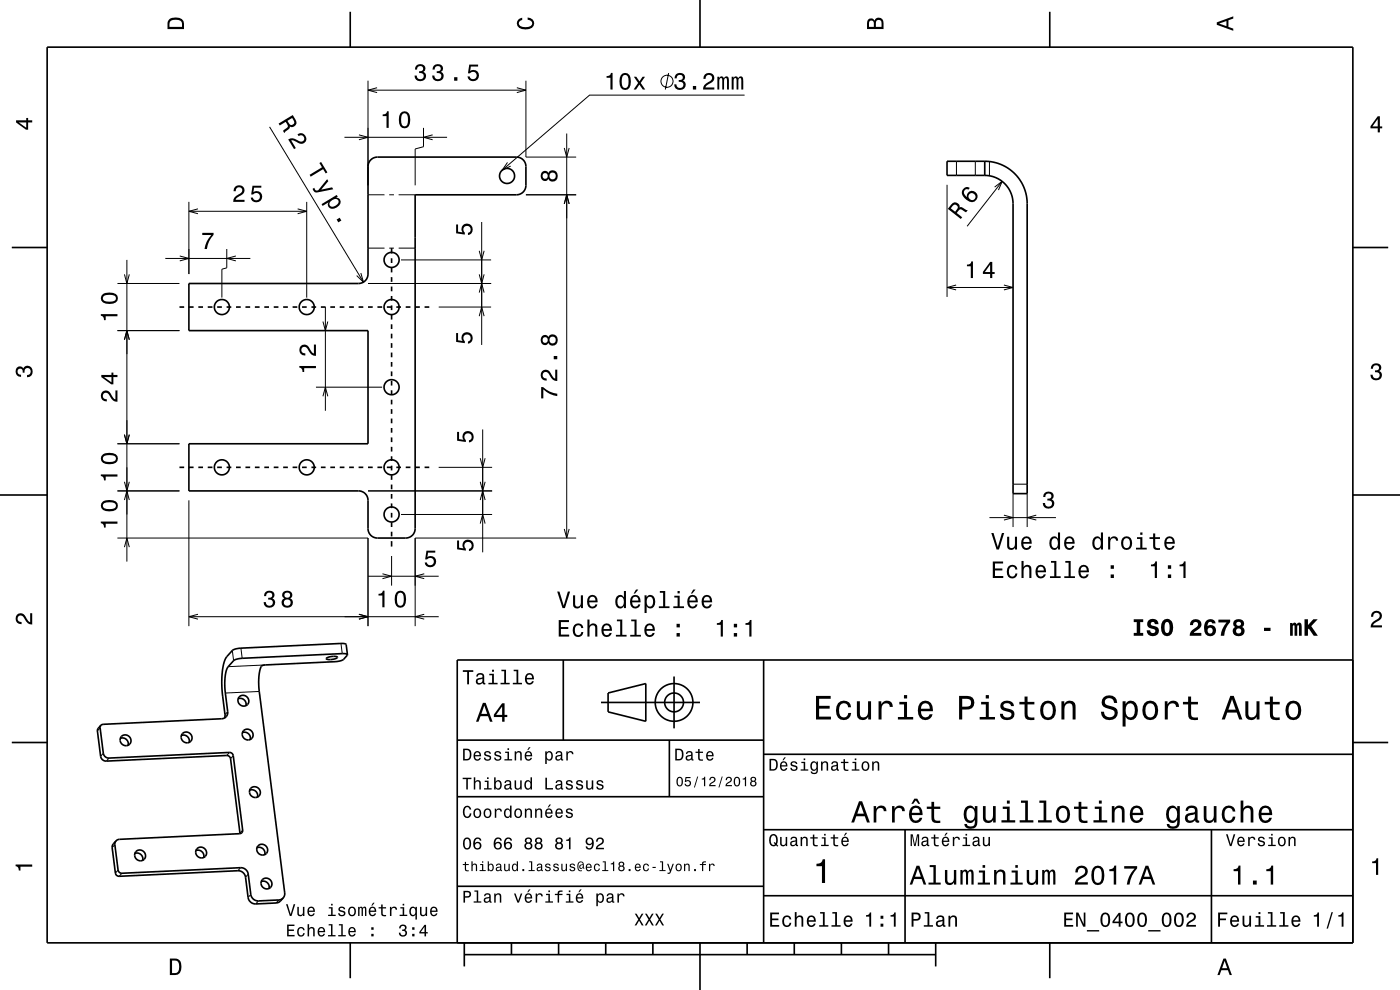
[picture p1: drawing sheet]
<svg xmlns="http://www.w3.org/2000/svg" width="297mm" height="210mm" viewBox="0 0 297 210" stroke-linecap="round" stroke-linejoin="round" font-family="sans-serif">
<g fill="none" stroke="#000" stroke-width=".21">
<path d="M78.1 17.1v22.2M78.1 19.1h33.5M80 18.6l-1.9 .5 1.9 .5M109.6 18.6l2 .5-2 .5M111.6 17.1v16.2h10.6M141.8 15.5l-.7 3.5M57.2 26.9l19.9 32.9M73.1 29.1h21.7M76.1 28.6l2 .5-2 .5M89.8 27.1v4l-1.7 .5v7.7M91.8 28.6l-2 .5 2 .5M107.7 34.5l-1.2 1.6 1.8-.9"/>
<path d="M119.7 31.4l.5 1.9 .5-1.9M120.2 28.3v85.8M158 20.2h-32.9l-18.6 15.9M200.9 39.2v23.8M202.9 34.2v3M206.9 34.2v3M209.9 34.3v3M211 39.7l1.6-1.2-.8 1.8M212.6 38.5l-7.4 9.5M26.4 58.2l.5 1.9 .5-1.9M26.9 55.1v64M35.1 54.8h18"/>
<path d="M38.1 54.3l2 .5-2 .5M40.1 42.8v15.3M40.1 44.8h25M42 44.3l-1.9 .5 1.9 .5M48.1 52.8v4l-1 .3v6M50 54.3l-1.9 .5 1.9 .5M63.1 44.3l2 .5-2 .5M65.1 42.8v20.3M76.5 57.9l.6 1.9-1.4-1.3M78.1 41.3h3.5M78.1 52.6h3.5M82.6 41.3h1"/>
<path d="M82.6 52.6h1M84.6 41.3h3.5M84.6 52.6h3.5M85.1 55.1h19.1M101.7 53.2l.5 1.9 .5-1.9M101.7 58.2l.5 1.9 .5-1.9M102.2 47.1v26.1M111.6 41.3h10.6M119.7 43.3l.5-2 .5 2M24.9 70.1h13.2M24.9 60.1h13.2M26.4 72.1l.5-2 .5 2"/>
<path d="M68.5 68.2l.5 1.9 .5-1.9M69 65.1v22M78.1 60.1h26.1M93.1 65.1h11.1M101.7 62.1l.5-2 .5 2M101.7 67.1l.5-2 .5 2M200.9 61h14M202.8 60.5l-1.9 .5 1.9 .5M213 60.5l1.9 .5-1.9 .5M24.9 94.1h13.2M26.4 92.2l.5 1.9 .5-1.9M67 82.1h14.1"/>
<path d="M68.5 84.1l.5-2 .5 2M93.1 99.1h11.3M101.9 97.2l.5 1.9 .5-1.9M102.4 91.1v26.1M24.9 114.1h53.2v18.7M24.9 104.1h13.2M26.4 116.1l.5-2 .5 2M26.4 102.2l.5 1.9 .5-1.9M26.4 106.1l.5-2 .5 2M40.1 106.1v26.7M78.1 104.1h26.3M83.1 117.9v6.3"/>
<path d="M85.1 109.1h19.3M101.9 106.1l.5-2 .5 2M101.9 102.2l.5 1.9 .5-1.9M101.9 111.1l.5-2 .5 2M119.7 112.2l.5 1.9 .5-1.9M122.2 114.1h-34.1v18.7M209.9 109.8h14.1M213 109.3l1.9 .5-1.9 .5M214.9 104.7v7.1M214.9 102.7h3M217.9 104.7v7.1M219.8 109.3l-1.9 .5 1.9 .5"/>
<path d="M40.1 130.8h53M42 130.3l-1.9 .5 1.9 .5M49.3 138l.3 2.1M51.1 137.5l.3 2.1M72.3 136.5l.3 2.1M76.1 130.3l2 .5-2 .5M78.1 122.2h15M81.1 121.7l2 .5-2 .5M90 130.3l-1.9 .5 1.9 .5M90 121.7l-1.9 .5 1.9 .5M21.2 154.4l-.5 .6M21.9 159.8l-.6 .6"/>
<path d="M48.3 151l-.6 .6M48.7 159.6l-.6 .7M55 146.7l-7.2 .3M56.3 141l-7.9 .4M23.1 160.8l-.5 .6M24.4 179.2l-.6 .6M49.5 160.3l-.6 .6M51.5 176.1l-.6 .6M25 184.6l-.5 .6M25.9 185.2l-.6 .7M51 184.1l-.5 .6M52.7 185.4l-.6 .7"/>
<path d="M53.2 189.7l-.6 .7M54.8 191.1l-.5 .6M59.1 190.9l-.5 .6"/>
<circle cx="141.5" cy="17.2" r="1.28"/>
</g>
<g fill="none" stroke="#000" stroke-width=".35">
<path d="M10 10h277v190h-277zM74.3 2.5v7.5M148.5 0v10M222.7 2.5v7.5M208.9 34.2a9 9 0 0 1 9 9v61.5h-3v-61.5a6 6 0 0 0-6-6M208.9 34.2h-8v3h8M208.9 34.2v3M2.5 52.5h7.5M83.1 52.6v1.2M83.1 54.8v1M83.1 56.8v1M83.1 58.8v1"/>
<path d="M287 52.5h7.5M38.1 65.1h1M40.1 60.1h36a2 2 0 0 0 2-2v-22.8a2 2 0 0 1 2-2h29.5a2 2 0 0 1 2 2v4a2 2 0 0 1-2 2h-21.5v70.8a2 2 0 0 1-2 2h-6a2.01 2.01 0 0 1-2-2v-6a2 2 0 0 0-2-2h-36v-10h38v-24h-38zM40.1 65.1h1M42.1 65.1h1M44.1 65.1h1M46.1 65.1h1M48.1 65.1h1M50.1 65.1h1M52.1 65.1h1M54.1 65.1h1M56.1 65.1h1"/>
<path d="M58.1 65.1h1M60.1 65.1h1M62.1 65.1h1M64.1 65.1h1M66.1 65.1h1M68.1 65.1h1M70.1 65.1h1M72.1 65.1h1M74.1 65.1h1M76.1 65.1h1M78.1 65.1h1M80.1 65.1h1"/>
<path d="M82.1 65.1h1M83.1 60.8v1M83.1 62.8v1M83.1 64.8v1M83.1 66.8v1M83.1 68.8v1M83.1 70.8v1M83.1 72.8v1M83.1 74.8v1M83.1 76.8v1M83.1 78.8v1M84.1 65.1h1"/>
<path d="M86.1 65.1h1M88.1 65.1h1M90.1 65.1h1M38.1 99.1h1M40.1 99.1h1M42.1 99.1h1M44.1 99.1h1M46.1 99.1h1M48.1 99.1h1M50.1 99.1h1M52.1 99.1h1M54.1 99.1h1"/>
<path d="M56.1 99.1h1M58.1 99.1h1M60.1 99.1h1M62.1 99.1h1M64.1 99.1h1M66.1 99.1h1M68.1 99.1h1M70.1 99.1h1M72.1 99.1h1M74.1 99.1h1M76.1 99.1h1M78.1 99.1h1"/>
<path d="M80.1 99.1h1M82.1 99.1h1M83.1 80.8v1M83.1 82.8v1M83.1 84.8v1M83.1 86.8v1M83.1 88.8v1M83.1 90.8v1M83.1 92.8v1M83.1 94.8v1M83.1 96.8v1M83.1 98.8v1"/>
<path d="M84.1 99.1h1M86.1 99.1h1M88.1 99.1h1M90.1 99.1h1M0 105h10M83.1 100.8v1M83.1 102.8v1M83.1 104.8v1M83.1 106.8v1M83.1 108.8v1M83.1 110.8v1M83.1 112.8v1"/>
<path d="M83.1 114.8v1.1M287 105h10M69.3 139.6l1.4-.4 .9 .2a2.45 2.45 0 0 1-2.4 .3zM73.7 138.9l-.9 1.1-1.2 .3-15.3 .7a1.49 1.49 0 0 0-1.3 1.8l-.1 1.8 .1 2 5.4 42.8-.1 .7-.2 .4M73.7 138.9l-.3-.2-.8-.1-21.5 1.1-1.4 .3-1.3 1.4a9.3 9.3 0 0 0-.6 5.6l.5 4a1.31 1.31 0 0 1-1.3 1.5l-25.1 1.1-.5 .3M73.7 138.9l-.3-2.2-.7-.2-21.6 1-1.7 .4-1.6 1.8-.6 2.6-.1 3.5 .6 5.8-.1 .7M119.5 140v17M162 140v60M287 140h-190v60M2.5 157.5h7.5M21.4 153.9l-.2 .5 .7 5.4a1.18 1.18 0 0 0 1.2 1l25.6-1.2 .4 .1 .4 .6 2 15.8-.2 .5-.4 .2-25.6 1.2-.7 .4M21.4 153.9l-.7 1 .6 5.5a1.19 1.19 0 0 0 1.3 1l25.5-1.1 .4 .1 .4 .5 2 15.9"/>
<path d="M25.5 156.6a1.24 1.24 0 0 1 1.7 1.5M38.5 156a1.24 1.24 0 0 1 1.6 1.5M50.5 148.2a1.24 1.24 0 0 1 1.3 .3 1.24 1.24 0 0 1 .4 1.2M51.4 155.4a1.24 1.24 0 0 1 1.7 1.5M97 157h65M127.5 149h21M129 147l8-2v8l-8-2zM142 157v12M143 143.5v11M287 157.5h7.5M24.6 178.4l-.2 .8 .6 5.4 .3 .4 .4 .2 25.3-1.1a1.6 1.6 0 0 1 1.7 1.3l.5 4.3a1.59 1.59 0 0 0 1.6 1.4l4.6-.2 .7-.4M24.6 178.4a1.78 1.78 0 0 0-.8 1.2l.7 5.6 .2 .4 .4 .3 25.4-1.2a1.59 1.59 0 0 1 1.6 1.4l.5 4.3a1.59 1.59 0 0 0 1.7 1.3l4.5-.2 .6-.3 .7-.7"/>
<path d="M53 167.6a1.24 1.24 0 0 1 1.2 .2 1.24 1.24 0 0 1 .4 1.3M54.5 179.8a1.24 1.24 0 0 1 1.3 .2 1.24 1.24 0 0 1 .4 1.3M97 169h65M162 176h125M162 160h125M192 176v24M257 176v24M28.6 181a1.24 1.24 0 0 1 1.3 .3 1.24 1.24 0 0 1 .4 1.2M41.6 180.4a1.24 1.24 0 0 1 1.2 .3 1.24 1.24 0 0 1 .4 1.2M55.4 187a1.24 1.24 0 0 1 1.7 1.5M97 188h65M162 190h125"/>
<path d="M74.3 200v7.5M98.5 202.5h100M98.5 200v5M108.5 200v2.5M118.5 200v2.5M128.5 200v2.5M138.5 200v2.5M148.5 200v10M158.5 200v2.5M168.5 200v2.5M178.5 200v2.5M188.5 200v2.5"/>
<path d="M198.5 200v5M222.7 200v7.5"/>
<circle cx="107.6" cy="37.3" r="1.6"/>
<circle cx="83.1" cy="55.1" r="1.6"/>
<circle cx="47.1" cy="65.1" r="1.6"/>
<circle cx="65.1" cy="65.1" r="1.6"/>
<circle cx="83.1" cy="65.1" r="1.6"/>
<circle cx="47.1" cy="99.1" r="1.6"/>
<circle cx="65.1" cy="99.1" r="1.6"/>
<circle cx="83.1" cy="82.1" r="1.6"/>
<circle cx="83.1" cy="99.1" r="1.6"/>
<circle cx="83.1" cy="109.1" r="1.6"/>
<circle cx="26.6" cy="157.1" r="1.15"/>
<circle cx="39.6" cy="156.5" r="1.15"/>
<circle cx="51.7" cy="148.7" r="1.16"/>
<circle cx="52.5" cy="155.9" r="1.15"/>
<circle cx="143" cy="149" r="2"/>
<circle cx="143" cy="149" r="4"/>
<circle cx="54.1" cy="168.1" r="1.15"/>
<circle cx="29.8" cy="181.5" r="1.16"/>
<circle cx="42.7" cy="180.9" r="1.16"/>
<circle cx="55.6" cy="180.3" r="1.15"/>
<circle cx="56.6" cy="187.4" r="1.16"/>
</g>
<g fill="#000">
<path d="M36 4a2.18 2.18 0 0 0-.5 2.2h3.5v-1.2a1.43 1.43 0 0 0-1.7-1.3zM36.3 4.4a2.15 2.15 0 0 1 2.2 .3l.1 1h-2.6v-1z" fill-rule="evenodd"/>
<path d="M88.3 13.9l-.3 .9h.5a.62 .62 0 0 1 .3-.8 .62 .62 0 0 1 .8 .3 .62 .62 0 0 1-.2 .8h-.5v.4a.72 .72 0 0 1 .9 .4 .72 .72 0 0 1-.4 1 .72 .72 0 0 1-.9-.5l-.1-.4h-.5a1.18 1.18 0 0 0 1.6 1.2 1.18 1.18 0 0 0 .6-1.8l-.3-.1a.91 .91 0 0 0 .4-1.2 .91 .91 0 0 0-1.1-.5zM92.1 13.9l-.3 .9h.4a.62 .62 0 0 1 .3-.8 .62 .62 0 0 1 .8 .3 .62 .62 0 0 1-.2 .8h-.5v.4a.72 .72 0 0 1 1 .4 .72 .72 0 0 1-.5 1 .72 .72 0 0 1-.9-.5l-.1-.4h-.4a1.18 1.18 0 0 0 1.5 1.2 1.18 1.18 0 0 0 .6-1.8l-.2-.1a.91 .91 0 0 0 .3-1.2 .91 .91 0 0 0-1-.5zM96.3 16.4v.7h.7v-.7zM99.6 13.7l-.3 1.9h.4a.8 .8 0 0 1 1.2-.3 .8 .8 0 0 1-.1 1.3 .8 .8 0 0 1-1.2-.4h-.4a1.21 1.21 0 0 0 1.5 1.1 1.21 1.21 0 0 0 .8-1.7 1.21 1.21 0 0 0-1.8-.5l.2-1h1.5v-.4z" fill-rule="evenodd"/>
<path d="M109.9 4.2l.9-.4v.4a.7 .7 0 0 0-.7 .5 .7 .7 0 0 0 .3 .8 1.7 1.7 0 0 0 2.5-.5 .9 .9 0 0 0-1-.8v-.5a1.24 1.24 0 0 1 1.4 1.1 1.24 1.24 0 0 1-1 1.4 2.22 2.22 0 0 1-2.5-.7l-.2-.5z" fill-rule="evenodd"/>
<path d="M128.7 16.1v.4h.8v2.5h.5v-3.5h-.4a.77 .77 0 0 1-.9 .6zM131.7 15.9a2.68 2.68 0 0 0 .4 3.1 1.14 1.14 0 0 0 1.7-.9 2.31 2.31 0 0 0-.7-2.5l-.5-.1-.5 .1zM132.3 16h.7a2.38 2.38 0 0 1 0 2.6h-.7a2.37 2.37 0 0 1 0-2.6zM134.5 16.3l.9 1.3-1 1.4h.5l.7-1.1 .8 1.1h.5l-1-1.4 .9-1.3h-.5l-.6 1-.7-1z" fill-rule="evenodd"/>
<path d="M143.4 15.8l-.3 .8h.5a.62 .62 0 0 1 .3-.7 .62 .62 0 0 1 .8 .2 .62 .62 0 0 1-.2 .8l-.5 .1v.4a.72 .72 0 0 1 .9 .4 .72 .72 0 0 1-.4 .9 .72 .72 0 0 1-1-.5v-.3h-.5a1.18 1.18 0 0 0 1.5 1.2 1.18 1.18 0 0 0 .6-1.8l-.2-.2a.9 .9 0 0 0 .4-1.1 .9 .9 0 0 0-1.1-.5zM147 18.2v.8h.7v-.8zM149.5 15.8l-.3 .9h.5a.7 .7 0 0 1 .5-.8 .7 .7 0 0 1 .8 .5 .7 .7 0 0 1-.4 .9 1.8 1.8 0 0 0-1.5 1.7h2.4v-.4h-1.9a2.23 2.23 0 0 1 1.5-1.2 1.13 1.13 0 0 0 .1-1.7 1.13 1.13 0 0 0-1.7 .1zM152.2 16.3v2.7h.4v-1.8l.2-.6h.3l.1 .3v2.1h.4v-2.1l.4-.4 .2 .2v.4v1.9h.4v-1.9a.69 .69 0 0 0-.5-.9l-.5 .4-.2-.3-.3-.1-.5 .4v-.3zM155.2 16.3v2.7h.4l.1-2.1 .1-.3h.3l.1 .3 .1 2.1h.3l.1-2.1 .3-.4 .2 .2 .1 .4v1.9h.4v-1.9a.69 .69 0 0 0-.6-.9l-.5 .4-.2-.3-.3-.1-.5 .4v-.3z" fill-rule="evenodd"/>
<path d="M184.2 4.2l-.3 .7v1.3h3.5v-1.3a.98 .98 0 0 0-.7-1.1 .98 .98 0 0 0-1.2 .6 .84 .84 0 0 0-1.3-.2zM184.5 4.5a.54 .54 0 0 1 .6-.1 .54 .54 0 0 1 .3 .6v.7h-1zM185.9 4.4a.62 .62 0 0 1 .8-.1 .62 .62 0 0 1 .3 .6v.8h-1.2z" fill-rule="evenodd"/>
<path d="M258.1 4.7v.6l3.5 1.2v-.4l-1-.4v-1.4l1-.4v-.4zM258.6 5l1.6-.5v1z" fill-rule="evenodd"/>
<path d="M3.4 25.5v.5l2.1 1.5h.5v-1.5h.8v-.5h-.8v-.5h-.4v.5zM4 26h1.6v1.1z" fill-rule="evenodd"/>
<path d="M59.1 26.2l.2 .4 1.3-.7a1.09 1.09 0 0 1 .4 1.1l-1 .8 .3 .4 1.1-1 .1-.4a.97 .97 0 0 0 1.2-.2 .97 .97 0 0 0 0-1.2l-.6-1zM61 25.6l1-.6a1.09 1.09 0 0 1 .4 1.2 .61 .61 0 0 1-.6 .3 .61 .61 0 0 1-.5-.4z" fill-rule="evenodd"/>
<path d="M61.1 29.6a1.8 1.8 0 0 1 2.3 .3 .71 .71 0 0 0 1 0 .71 .71 0 0 0 0-1 .71 .71 0 0 0-1.1 0l-.2-.4a1.18 1.18 0 0 1 1.7 .2 1.18 1.18 0 0 1-.3 1.6 1.18 1.18 0 0 1-1.6-.2l-.6-.3h-.5l1 1.6-.4 .2z" fill-rule="evenodd"/>
<path d="M67.8 34.6l.5 .9-2.6 1.6 .2 .4 2.6-1.6 .6 .9 .4-.2-1.4-2.2zM66.3 40.1a.89 .89 0 0 0 1.2 .7l3.2-.7-.3-.4-2.3 .5 1.6-1.8-.3-.4-1.9 2.4h-.5l-.3-.6zM68.2 43.3l.2 .4 1.3-.8a.92 .92 0 0 0 .1 1.1 .92 .92 0 0 0 1.1 .3 1.51 1.51 0 0 0 1.2-1.9l-.3-.4h-.5l.4-.3-.3-.3zM70.1 42.7a1.11 1.11 0 0 1 1.7-.2 1.16 1.16 0 0 1-.6 1.1 1.16 1.16 0 0 1-1.2 0l-.1-.3zM71.4 46.6l.4 .6 .6-.4-.3-.6z" fill-rule="evenodd"/>
<path d="M81.2 24.3v.3h.8v2.5h.5v-3.5h-.4a.77 .77 0 0 1-.9 .7zM84.9 24.1a2.68 2.68 0 0 0 .4 3 1.14 1.14 0 0 0 1.7-.9 2.3 2.3 0 0 0-.7-2.5l-.5-.1-.5 .1zM85.5 24.1h.7a2.38 2.38 0 0 1 0 2.6h-.7a2.38 2.38 0 0 1 0-2.6z" fill-rule="evenodd"/>
<path d="M115 36.5a1.05 1.05 0 0 0-.2 1.4 1.05 1.05 0 0 0 1.2 .4l.3-.4a1.11 1.11 0 0 0 1.6 .5 1.11 1.11 0 0 0 .3-1.6 1.03 1.03 0 0 0-.9-.7 1.03 1.03 0 0 0-1 .6l-.1-.2a.84 .84 0 0 0-1.2 0zM116.5 37.3a.75 .75 0 0 1 1.5 0 .75 .75 0 0 1-1.5 0zM115.1 37.3a.6 .6 0 0 1 1.2 0 .6 .6 0 0 1-1.2 0z" fill-rule="evenodd"/>
<path d="M204.3 40.1a1.58 1.58 0 0 0 .7 2.3 1.26 1.26 0 0 0 1.9 .2 1.26 1.26 0 0 0 0-1.9 1.11 1.11 0 0 0-1.3-.1 1.11 1.11 0 0 0-.5 1.2 1.02 1.02 0 0 1-.5-1.4 .58 .58 0 0 1 .9-.2l.2-.3a.99 .99 0 0 0-1.4 .2zM205.4 41.7a.75 .75 0 0 1 1.5 0 .75 .75 0 0 1-1.5 0z" fill-rule="evenodd"/>
<path d="M292.3 24.7l-1.6 2.1v.4h1.6v.9h.4v-.9h.5v-.4h-.5v-2.1zM292.3 25.2v1.6h-1.1z" fill-rule="evenodd"/>
<path d="M42.9 49.4h2.4v.4a5.3 5.3 0 0 0-1.4 3h-.5a5.2 5.2 0 0 1 1.4-2.9h-1.9z" fill-rule="evenodd"/>
<path d="M49.9 39.6l-.3 1h.4a.7 .7 0 0 1 .5-.9 .7 .7 0 0 1 .9 .5 .7 .7 0 0 1-.5 .9 1.8 1.8 0 0 0-1.4 1.7h2.4v-.4h-1.9a2.19 2.19 0 0 1 1.5-1.2 1.13 1.13 0 0 0 0-1.7 1.13 1.13 0 0 0-1.6 .1zM53.6 39.4l-.3 1.9h.4a.8 .8 0 0 1 1.2-.3 .8 .8 0 0 1 0 1.3 .8 .8 0 0 1-1.2-.4h-.5a1.21 1.21 0 0 0 1.5 1.1 1.21 1.21 0 0 0 .8-1.7 1.21 1.21 0 0 0-1.7-.5l.1-1h1.5v-.4z" fill-rule="evenodd"/>
<path d="M96.8 47.6h.4v1.5l.9 .2a1.21 1.21 0 0 1 .6-1.8 1.21 1.21 0 0 1 1.6 .9 1.21 1.21 0 0 1-1 1.5v-.5a.79 .79 0 0 0 .5-1.1 .79 .79 0 0 0-1.1-.4 .79 .79 0 0 0-.3 1.2l.2 .3v.4l-1.8-.3z" fill-rule="evenodd"/>
<path d="M201.8 43.4l-.7 .9 2.7 2.2 .3-.4-1.1-.9a1.08 1.08 0 0 1 .9-.8l1 .6 .4-.4-1.4-.7-.3 .1a.97 .97 0 0 0-.7-1 .97 .97 0 0 0-1.1 .4zM202.3 43.5a.59 .59 0 0 1 .8 .2 .59 .59 0 0 1-.1 .8l-.4 .4-.9-.7z" fill-rule="evenodd"/>
<path d="M205.1 56.1v.4h.8v2.5h.5v-3.5h-.3a.77 .77 0 0 1-1 .6zM210 55.6l-1.5 2.1v.4h1.6v.9h.4v-.9h.5v-.4h-.5v-2.1zM210.1 56.1v1.6h-1.2z" fill-rule="evenodd"/>
<path d="M21.4 66.6v.4a.77 .77 0 0 1 .7 .9h.3v-.8h2.5v-.5zM21.8 62.4a1.13 1.13 0 0 0-.4 1.2 1.13 1.13 0 0 0 1 .8 2.29 2.29 0 0 0 2.5-.6 1.14 1.14 0 0 0-.9-1.7 2.86 2.86 0 0 0-2.2 .3zM21.9 62.9a2.37 2.37 0 0 1 2.6 0v.7a2.37 2.37 0 0 1-2.6 0z" fill-rule="evenodd"/>
<path d="M63.5 77.6v.4a.78 .78 0 0 1 .7 .9h.3v-.8h2.5v-.5zM63.8 73.4a1.2 1.2 0 0 0-.2 1.3 1.2 1.2 0 0 0 1.2 .7v-.4a.71 .71 0 0 1-.9-.6 .71 .71 0 0 1 .5-.8 .71 .71 0 0 1 .9 .5 1.8 1.8 0 0 0 1.7 1.4v-2.4h-.4v1.9a2.2 2.2 0 0 1-1.2-1.5 1.11 1.11 0 0 0-1.6-.1z" fill-rule="evenodd"/>
<path d="M96.8 70.7h.4v1.5l.9 .1a1.21 1.21 0 0 1 .6-1.7 1.21 1.21 0 0 1 1.6 .8 1.21 1.21 0 0 1-1 1.5v-.5a.79 .79 0 0 0 .5-1 .79 .79 0 0 0-1.1-.4 .79 .79 0 0 0-.3 1.1l.2 .3v.4l-1.8-.3z" fill-rule="evenodd"/>
<path d="M291.1 77.4a1.08 1.08 0 0 1 1.4-.2 1.08 1.08 0 0 1 .4 1.2l-.3 .3a1.06 1.06 0 0 1 .5 1.3 1.06 1.06 0 0 1-1.2 .7 1.1 1.1 0 0 1-1.2-1.2h.5a.71 .71 0 0 0 1 .8 .71 .71 0 0 0 .1-1.3h-.6v-.4a.61 .61 0 0 0 .8-.3 .61 .61 0 0 0-.2-.8 .61 .61 0 0 0-.9 .2l-.1 .5h-.5z" fill-rule="evenodd"/>
<path d="M3.6 78a.86 .86 0 0 1 1.4 .2 1.06 1.06 0 0 1 1.2-.6 1.06 1.06 0 0 1 .7 1.2 1.1 1.1 0 0 1-1.2 1.2v-.4a.71 .71 0 0 0 .8-1 .71 .71 0 0 0-1.3-.1v.6h-.4a.61 .61 0 0 0-.3-.8 .61 .61 0 0 0-.8 .2 .61 .61 0 0 0 .2 .8l.6 .2v.4a1.15 1.15 0 0 1-1.2-.6 1.15 1.15 0 0 1 .3-1.3z" fill-rule="evenodd"/>
<path d="M21.7 83.1a1.2 1.2 0 0 0-.2 1.4 1.2 1.2 0 0 0 1.2 .6v-.4a.71 .71 0 0 1-.9-.5 .71 .71 0 0 1 .5-.9 .71 .71 0 0 1 .9 .5 1.8 1.8 0 0 0 1.7 1.4v-2.4h-.4v1.9a2.2 2.2 0 0 1-1.2-1.5 1.1 1.1 0 0 0-1.6-.1zM21.5 79.5v.5l2.1 1.5h.4v-1.5h.9v-.5h-.9v-.5h-.4v.5zM22.1 80h1.5v1.1z" fill-rule="evenodd"/>
<path d="M97 91.6h.4v1.6l.9 .1a1.21 1.21 0 0 1 .6-1.8 1.21 1.21 0 0 1 1.6 .9 1.21 1.21 0 0 1-1 1.5v-.5a.79 .79 0 0 0 .5-1.1 .79 .79 0 0 0-1.1-.4 .79 .79 0 0 0-.3 1.2l.2 .3v.4l-1.8-.3z" fill-rule="evenodd"/>
<path d="M114.8 82.1v2.4h.5v-1.9a5.2 5.2 0 0 0 2.9 1.4v-.5a5.2 5.2 0 0 1-3-1.4zM115 78.7a1.2 1.2 0 0 0-.2 1.4 1.2 1.2 0 0 0 1.2 .6v-.4a.7 .7 0 0 1-.9-.5 .7 .7 0 0 1 .5-.9 .7 .7 0 0 1 .9 .5 1.8 1.8 0 0 0 1.7 1.4v-2.4h-.4v1.9a2.19 2.19 0 0 1-1.2-1.5 1.11 1.11 0 0 0-1.6-.1zM117.5 75.5v.7h.7v-.7zM115 71.3a1.06 1.06 0 0 0-.2 1.4 1.06 1.06 0 0 0 1.2 .4l.3-.4a1.11 1.11 0 0 0 1.6 .5 1.11 1.11 0 0 0 .3-1.6 1.03 1.03 0 0 0-.9-.7 1.03 1.03 0 0 0-1 .6l-.1-.2a.84 .84 0 0 0-1.2 0zM116.5 72.1a.75 .75 0 0 1 1.5 0 .75 .75 0 0 1-1.5 0zM115.1 72.1a.6 .6 0 0 1 1.2 0 .6 .6 0 0 1-1.2 0z" fill-rule="evenodd"/>
<path d="M21.4 110.6v.4a.77 .77 0 0 1 .7 .9h.3v-.8h2.5v-.5zM21.8 106.4a1.13 1.13 0 0 0-.4 1.2 1.13 1.13 0 0 0 1 .8 2.28 2.28 0 0 0 2.5-.6 1.13 1.13 0 0 0-.9-1.7 2.9 2.9 0 0 0-2.2 .3zM21.9 106.9a2.38 2.38 0 0 1 2.6 0v.7a2.38 2.38 0 0 1-2.6 0z" fill-rule="evenodd"/>
<path d="M21.4 100.6v.4a.77 .77 0 0 1 .7 .9h.3v-.8h2.5v-.5zM21.8 96.4a1.13 1.13 0 0 0-.4 1.2 1.13 1.13 0 0 0 1 .8 2.29 2.29 0 0 0 2.5-.6 1.14 1.14 0 0 0-.9-1.7 2.86 2.86 0 0 0-2.2 .3zM21.9 96.9a2.37 2.37 0 0 1 2.6 0v.7a2.38 2.38 0 0 1-2.6 0z" fill-rule="evenodd"/>
<path d="M90.5 116.8h1.8v.4h-1.5l-.1 1a1.21 1.21 0 0 1 1.7 .5 1.21 1.21 0 0 1-.8 1.7 1.21 1.21 0 0 1-1.5-1.1h.5a.8 .8 0 0 0 1.2 .4 .8 .8 0 0 0 0-1.3 .8 .8 0 0 0-1.2 .3h-.4z" fill-rule="evenodd"/>
<path d="M97 114.7h.4v1.5l.9 .1a1.21 1.21 0 0 1 .6-1.7 1.21 1.21 0 0 1 1.6 .8 1.21 1.21 0 0 1-1 1.5v-.5a.79 .79 0 0 0 .5-1 .79 .79 0 0 0-1.1-.4 .79 .79 0 0 0-.3 1.1l.2 .3v.4l-1.8-.3z" fill-rule="evenodd"/>
<path d="M210.3 113.1l1.1 3.5h.5l1.1-3.5h-.4l-.9 2.9-.9-2.9zM213.7 113.9v1.7a.89 .89 0 0 0 .6 1 .89 .89 0 0 0 1-.4v.4h.5v-2.7h-.5v1.5a.65 .65 0 0 1-.4 .8 .65 .65 0 0 1-.8-.3v-2zM216.9 114.1a1.54 1.54 0 0 0 .8 2.6 1.06 1.06 0 0 0 1.1-.9h-.4l-.2 .3-.4 .2a.75 .75 0 0 1-.7-1h1.8a1.17 1.17 0 0 0-.5-1.3 1.17 1.17 0 0 0-1.5 .1zM217.3 114.4a.66 .66 0 0 1 .8-.2 .66 .66 0 0 1 .3 .8h-1.3zM222.9 114.1a1.57 1.57 0 0 0 .8 2.6l.4-.2 .3-.4v.5h.5v-3.7h-.5v1.4a.89 .89 0 0 0-1.5-.2zM223.2 114.4a.62 .62 0 0 1 .7-.2 .62 .62 0 0 1 .5 .6 1.11 1.11 0 0 1-.7 1.5 1.19 1.19 0 0 1-.5-1.9zM226 114.1a1.54 1.54 0 0 0 .8 2.6 1.06 1.06 0 0 0 1.1-.9h-.4l-.2 .3-.4 .2a.75 .75 0 0 1-.7-1h1.8a1.17 1.17 0 0 0-.5-1.3 1.17 1.17 0 0 0-1.5 .1zM226.4 114.4a.66 .66 0 0 1 .8-.2 .66 .66 0 0 1 .3 .8h-1.3zM232 114.1a1.57 1.57 0 0 0 .8 2.6l.4-.2 .3-.4v.5h.5v-3.7h-.4v1.4a.89 .89 0 0 0-1.6-.2zM232.4 114.4a.62 .62 0 0 1 .6-.2 .62 .62 0 0 1 .5 .6 1.11 1.11 0 0 1-.7 1.5 1.19 1.19 0 0 1-.4-1.9zM235.1 113.9v2.7h.4v-1.6a.67 .67 0 0 1 .4-.8 .67 .67 0 0 1 .8 .3l.1 .2h.4a.89 .89 0 0 0-.7-.9 .89 .89 0 0 0-1 .5v-.4zM238.1 114.1a1.53 1.53 0 0 0 .9 2.6 1.48 1.48 0 0 0 1.2-1.5 1.48 1.48 0 0 0-1.2-1.4l-.5 .1zM238.5 114.4a.67 .67 0 0 1 .7-.2 .67 .67 0 0 1 .5 .6 1.11 1.11 0 0 1-.7 1.5 1.17 1.17 0 0 1-.5-1.9zM241.2 113.9v.4h.7v1.9h-.9v.4h2.3v-.4h-1v-2.3zM241.9 112.9v.5h.5v-.5zM244.6 113.2v.7h-.7v.4h.7l.1 1.8a1.05 1.05 0 0 0 1.4 .5v-.3a.68 .68 0 0 1-1-.4v-1.6h1v-.4h-1v-.7zM247.3 114.1a1.54 1.54 0 0 0 .8 2.6 1.06 1.06 0 0 0 1.1-.9h-.5l-.2 .3-.4 .2a.75 .75 0 0 1-.6-1h1.7a1.16 1.16 0 0 0-.5-1.3 1.16 1.16 0 0 0-1.4 .1zM247.6 114.4a.66 .66 0 0 1 .8-.2 .66 .66 0 0 1 .4 .8h-1.3z" fill-rule="evenodd"/>
<path d="M221.6 104.6a1.08 1.08 0 0 1 1.4-.2 1.08 1.08 0 0 1 .4 1.2l-.3 .3a1.06 1.06 0 0 1 .5 1.3 1.06 1.06 0 0 1-1.2 .7 1.1 1.1 0 0 1-1.2-1.2h.5a.71 .71 0 0 0 1 .8 .71 .71 0 0 0 .1-1.3h-.6v-.4a.61 .61 0 0 0 .8-.3 .61 .61 0 0 0-.3-.8 .61 .61 0 0 0-.8 .2l-.1 .5h-.5z" fill-rule="evenodd"/>
<path d="M3.6 130.4a1.22 1.22 0 0 1 2 .7l.4 .6 .4 .3v-1.9h.4v2.4a1.8 1.8 0 0 1-1.7-1.4 .71 .71 0 0 0-.9-.5 .71 .71 0 0 0-.5 .8 .71 .71 0 0 0 .9 .5v.5a1.18 1.18 0 0 1-1.2-.7 1.18 1.18 0 0 1 .2-1.3z" fill-rule="evenodd"/>
<path d="M56.3 125.6l-.3 .9h.5a.62 .62 0 0 1 .3-.8 .62 .62 0 0 1 .8 .3 .62 .62 0 0 1-.2 .8h-.5v.4a.72 .72 0 0 1 .9 .4 .72 .72 0 0 1-.4 1 .72 .72 0 0 1-.9-.5l-.1-.4h-.5a1.18 1.18 0 0 0 1.5 1.2 1.18 1.18 0 0 0 .6-1.8l-.2-.2a.91 .91 0 0 0 .4-1.1 .91 .91 0 0 0-1.1-.5zM60.1 125.6a.83 .83 0 0 0 .2 1.3 1.11 1.11 0 0 0-.4 1.6 1.11 1.11 0 0 0 1.5 .3 1.03 1.03 0 0 0 .7-.9 1.03 1.03 0 0 0-.5-1 .89 .89 0 0 0 .4-1.1 .89 .89 0 0 0-1.1-.5zM60.2 127.8a.71 .71 0 0 1 1.4 0 .71 .71 0 0 1-1.4 0zM60.3 126.3a.6 .6 0 0 1 1.2 0 .6 .6 0 0 1-1.2 0z" fill-rule="evenodd"/>
<path d="M80.3 126v.3h.8v2.5h.5v-3.5h-.4a.77 .77 0 0 1-.9 .7zM84 125.8a2.68 2.68 0 0 0 .4 3 1.14 1.14 0 0 0 1.7-.9 2.31 2.31 0 0 0-.6-2.5l-.6-.1-.5 .1zM84.6 125.8h.7a2.37 2.37 0 0 1 0 2.6h-.7a2.38 2.38 0 0 1 0-2.6z" fill-rule="evenodd"/>
<path d="M118.5 131.5v3.5h2.2v-.4h-1.7v-1.2h1.6v-.4h-1.6v-1h1.7v-.5zM121.8 132.6a1.53 1.53 0 0 0 .8 2.5 1.06 1.06 0 0 0 1.2-1h-.5a.67 .67 0 0 1-.6 .6 .67 .67 0 0 1-.7-.6 1.12 1.12 0 0 1 .7-1.5 .6 .6 0 0 1 .6 .6h.4a1.09 1.09 0 0 0-.7-.9 1.09 1.09 0 0 0-1.2 .3zM124.6 131.4v3.6h.5v-1.5a.64 .64 0 0 1 .4-.8 .64 .64 0 0 1 .8 .3v2h.4v-1.7a.88 .88 0 0 0-.6-1 .88 .88 0 0 0-1 .4v-1.3zM127.9 132.6a1.54 1.54 0 0 0 .8 2.5 1.05 1.05 0 0 0 1.1-.8h-.5l-.2 .3-.4 .1a.76 .76 0 0 1-.7-.9h1.8a1.16 1.16 0 0 0-.5-1.4 1.16 1.16 0 0 0-1.4 .2zM128.2 132.8a.66 .66 0 0 1 .8-.1 .66 .66 0 0 1 .4 .7h-1.4zM130.9 131.4v.4h.7v2.9h-.9v.3h2.2v-.3h-.9v-3.3zM133.9 131.4v.4h.7v2.9h-.9v.3h2.3v-.3h-.9v-3.3zM137 132.6a1.54 1.54 0 0 0 .8 2.5 1.06 1.06 0 0 0 1.1-.8h-.5l-.2 .3-.4 .1a.76 .76 0 0 1-.7-.9h1.8a1.16 1.16 0 0 0-.5-1.4 1.16 1.16 0 0 0-1.4 .2zM137.3 132.8a.66 .66 0 0 1 .8-.1 .66 .66 0 0 1 .4 .7h-1.4zM143.5 134.3v.7h.7v-.7zM143.5 132.3v.8h.7v-.8z" fill-rule="evenodd"/>
<path d="M118.2 125.5l1.1 3.5h.5l1.1-3.5h-.4l-.9 3-.9-3zM121.6 126.3v1.8a.89 .89 0 0 0 .6 .9 .89 .89 0 0 0 1-.4v.4h.5v-2.7h-.5v1.5a.65 .65 0 0 1-.4 .8 .65 .65 0 0 1-.8-.3v-2zM124.8 126.6a1.54 1.54 0 0 0 .8 2.5 1.06 1.06 0 0 0 1.1-.9h-.4l-.2 .4-.4 .1a.76 .76 0 0 1-.7-.9h1.8a1.17 1.17 0 0 0-.5-1.4 1.17 1.17 0 0 0-1.5 .2zM125.2 126.8a.66 .66 0 0 1 .8-.1 .66 .66 0 0 1 .3 .7h-1.3zM130.8 126.6a1.58 1.58 0 0 0 .8 2.5l.4-.1 .4-.4v.4h.4v-3.6h-.4v1.3a.89 .89 0 0 0-1.6-.1zM131.2 126.9a.62 .62 0 0 1 .6-.3 .62 .62 0 0 1 .5 .6 1.12 1.12 0 0 1-.6 1.5 1.19 1.19 0 0 1-.5-1.8zM134.9 125.1l-.5 .8h.3l.7-.8zM134 126.6a1.54 1.54 0 0 0 .8 2.5 1.06 1.06 0 0 0 1-.9h-.4l-.2 .4-.4 .1a.76 .76 0 0 1-.7-.9h1.8a1.17 1.17 0 0 0-.5-1.4 1.17 1.17 0 0 0-1.4 .2zM134.3 126.8a.66 .66 0 0 1 .8-.1 .66 .66 0 0 1 .3 .7h-1.3zM136.7 126.3v3.7h.5v-1.4a.93 .93 0 0 0 1 .5 .93 .93 0 0 0 .7-.9 1.5 1.5 0 0 0-.9-2l-.5 .1-.3 .4v-.4zM137.4 126.9a.63 .63 0 0 1 .7-.3 .63 .63 0 0 1 .4 .6 1.13 1.13 0 0 1-.6 1.5 1.18 1.18 0 0 1-.5-1.8zM140 125.4v.3h.7v2.9h-.9v.4h2.2v-.4h-.9v-3.2zM143.1 126.4v.3h.6v1.9h-.9v.4h2.3v-.4h-.9v-2.2zM143.7 125.4v.5h.5v-.5zM147.1 125.1l-.5 .8h.3l.7-.8zM146.1 126.6a1.54 1.54 0 0 0 .8 2.5 1.06 1.06 0 0 0 1.1-.9h-.5l-.2 .4-.3 .1a.76 .76 0 0 1-.7-.9h1.7a1.17 1.17 0 0 0-.5-1.4 1.17 1.17 0 0 0-1.4 .2zM146.4 126.8a.66 .66 0 0 1 .8-.1 .66 .66 0 0 1 .4 .7h-1.3zM149.1 126.6a1.54 1.54 0 0 0 .8 2.5 1.06 1.06 0 0 0 1.1-.9h-.4l-.2 .4-.4 .1a.76 .76 0 0 1-.7-.9h1.8a1.17 1.17 0 0 0-.5-1.4 1.17 1.17 0 0 0-1.5 .2zM149.5 126.8a.66 .66 0 0 1 .8-.1 .66 .66 0 0 1 .3 .7h-1.3z" fill-rule="evenodd"/>
<path d="M152.1 132.2v.3h.8v2.5h.5v-3.5h-.4a.77 .77 0 0 1-.9 .7zM155.7 134.3v.7h.7v-.7zM155.7 132.3v.8h.7v-.8zM158.2 132.2v.3h.8v2.5h.4v-3.5h-.3a.77 .77 0 0 1-.9 .7z" fill-rule="evenodd"/>
<path d="M210.6 119.1v3.5h2.2v-.4h-1.7v-1.2h1.5v-.4h-1.5v-1.1h1.7v-.4zM213.9 120.2a1.53 1.53 0 0 0 .8 2.5 1.06 1.06 0 0 0 1.1-1.1h-.4a.67 .67 0 0 1-.6 .7 .67 .67 0 0 1-.7-.6 1.12 1.12 0 0 1 .6-1.5 .6 .6 0 0 1 .7 .6h.4a1.09 1.09 0 0 0-.7-1 1.09 1.09 0 0 0-1.2 .4zM216.7 119v3.6h.4v-1.6a.63 .63 0 0 1 .6-.8 .63 .63 0 0 1 .7 .7v1.7h.4v-1.8a.88 .88 0 0 0-.6-1 .88 .88 0 0 0-1.1 .5v-1.3zM220 120.2a1.54 1.54 0 0 0 .8 2.5 1.06 1.06 0 0 0 1.1-.9h-.5l-.2 .4-.4 .1a.76 .76 0 0 1-.7-.9h1.8a1.17 1.17 0 0 0-.5-1.4 1.17 1.17 0 0 0-1.4 .2zM220.3 120.4a.66 .66 0 0 1 .8-.1 .66 .66 0 0 1 .3 .7h-1.3zM223 119v.4h.7v2.8h-1v.4h2.3v-.4h-.9v-3.2zM226 119v.4h.7v2.8h-.9v.4h2.2v-.4h-.9v-3.2zM229.1 120.2a1.54 1.54 0 0 0 .8 2.5 1.06 1.06 0 0 0 1.1-.9h-.5l-.2 .4-.4 .1a.75 .75 0 0 1-.7-.9h1.8a1.16 1.16 0 0 0-.5-1.4 1.16 1.16 0 0 0-1.4 .2zM229.4 120.4a.66 .66 0 0 1 .8-.1 .66 .66 0 0 1 .4 .7h-1.4zM235.6 121.9v.7h.7v-.7zM235.6 119.9v.8h.7v-.8z" fill-rule="evenodd"/>
<path d="M240.5 131.4v.6h.6v2.3h-.6v.6h2v-.6h-.6v-2.3h.6v-.6zM243.7 131.6a1.07 1.07 0 0 0-.2 1.2 1.07 1.07 0 0 0 1.1 .6l.3 .1a.52 .52 0 0 1-.3 .8 .52 .52 0 0 1-.6-.6h-.8a1.29 1.29 0 0 0 1.5 1.2 1.29 1.29 0 0 0 1.1-1.5 2.03 2.03 0 0 0-1.5-.8l-.2-.3 .1-.3 .4-.1 .3 .1 .1 .4h.8a1.24 1.24 0 0 0-.8-1.1 1.24 1.24 0 0 0-1.3 .3zM246.6 131.7a2.53 2.53 0 0 0 .5 3.1 1.21 1.21 0 0 0 1.7-.9 1.93 1.93 0 0 0-.9-2.6l-.8 .1zM247.4 132l.2-.1a1.63 1.63 0 0 1 .2 2.3h-.5a2.19 2.19 0 0 1 .1-2.2zM252.8 131.7l-.4 .9h.7a.56 .56 0 0 1 .8-.6 .56 .56 0 0 1 0 1l-.3 .2a2.04 2.04 0 0 0-1.2 1.7h2.5v-.6h-1.7l.9-.7a1.22 1.22 0 0 0 .6-1.8 1.22 1.22 0 0 0-1.9-.1zM256 131.6a2.35 2.35 0 0 0 .2 3.3 1.19 1.19 0 0 0 1.8-1.1 1.19 1.19 0 0 0-1.8-1 .74 .74 0 0 1 .5-.9l.3 .1 .2 .2h.7a1.13 1.13 0 0 0-1.9-.6zM256.1 133.7a.6 .6 0 0 1 1.2 0 .6 .6 0 0 1-1.2 0zM258.5 131.4v.6h1.7a4.8 4.8 0 0 0-1.2 2.9h.7a4.6 4.6 0 0 1 1.3-2.9v-.6zM261.9 131.6a.88 .88 0 0 0 .1 1.4 1.06 1.06 0 0 0-.4 1.3 1.06 1.06 0 0 0 1.2 .7 1.06 1.06 0 0 0 1.2-.7 1.06 1.06 0 0 0-.5-1.3 .94 .94 0 0 0 .3-1.1 .94 .94 0 0 0-1-.6zM262.2 133.9a.56 .56 0 0 1 1.1 0 .56 .56 0 0 1-1.1 0zM262.3 132.4a.5 .5 0 0 1 1 0 .5 .5 0 0 1-1 0zM268.1 133.2v.6h1.4v-.6zM273.7 132.2v2.7h.6v-2l.2-.3 .1 .2v2.1h.6v-2l.2-.3 .2 .2v2.1h.5v-2.3l-.2-.5-.6 .1-.2 .2-.5-.3-.4 .3v-.2zM276.7 131.4v3.5h.8v-1.4l.2-.2 1 1.6h.9l-1.4-2.1 1.3-1.4h-.9l-1.1 1.2v-1.2z" fill-rule="evenodd"/>
<path d="M244.2 119.8v.3h.8v2.5h.4v-3.5h-.3a.77 .77 0 0 1-.9 .7zM247.8 121.9v.7h.7v-.7zM247.8 119.9v.8h.7v-.8zM250.2 119.8v.3h.9v2.5h.4v-3.5h-.3a.77 .77 0 0 1-1 .7z" fill-rule="evenodd"/>
<path d="M291.2 129.9a1.18 1.18 0 0 1 1.9 .3 1.18 1.18 0 0 1-1 1.7l-.5 .3-.3 .5h1.9v.4h-2.4a1.8 1.8 0 0 1 1.4-1.8 .71 .71 0 0 0 .5-.8 .71 .71 0 0 0-.9-.5 .71 .71 0 0 0-.5 .8h-.4z" fill-rule="evenodd"/>
<path d="M98.2 158.8v2.5h.9a1.37 1.37 0 0 0 .7-2.2 1.56 1.56 0 0 0-1.6-.3zM98.6 159.1a.98 .98 0 0 1 1.1 .7 .98 .98 0 0 1-.6 1.2h-.5zM100.7 159.6a1.04 1.04 0 0 0-.2 1.2 1.04 1.04 0 0 0 1 .5l.5-.5h-.3l-.4 .3a.54 .54 0 0 1-.5-.7h1.3a.83 .83 0 0 0-.4-.9 .83 .83 0 0 0-1 .1zM100.9 159.7l.2-.1a.47 .47 0 0 1 .5 .1 .47 .47 0 0 1 .1 .5h-.9zM102.9 159.5l-.2 .1a.69 .69 0 0 0 .9 .9l.2 .1a.43 .43 0 0 1-.4 .5 .43 .43 0 0 1-.4-.4h-.3a.74 .74 0 0 0 .9 .7 .74 .74 0 0 0 .5-1l-1-.4a.38 .38 0 0 1 .3-.5 .38 .38 0 0 1 .4 .4h.3a.78 .78 0 0 0-1.2-.4zM105.1 159.5l-.2 .1a.69 .69 0 0 0 .9 .9l.2 .1a.43 .43 0 0 1-.4 .5 .43 .43 0 0 1-.5-.4h-.3a.74 .74 0 0 0 .9 .7 .74 .74 0 0 0 .5-1l-.9-.4a.38 .38 0 0 1 .3-.5 .38 .38 0 0 1 .4 .4h.3a.77 .77 0 0 0-1.2-.4zM107.2 159.4v.3h.5v1.3h-.7v.3h1.6v-.3h-.6v-1.6zM107.7 158.7v.4h.3v-.4zM109.2 159.4v1.9h.3v-1.1a.45 .45 0 0 1 .4-.6 .45 .45 0 0 1 .5 .5v1.2h.3v-1.3a.63 .63 0 0 0-.5-.7 .63 .63 0 0 0-.7 .4v-.3zM112.2 158.5l-.4 .6h.3l.5-.6zM111.5 159.6a1.04 1.04 0 0 0-.2 1.2 1.04 1.04 0 0 0 1.1 .5l.5-.5h-.3l-.5 .3a.54 .54 0 0 1-.5-.7h1.3a.83 .83 0 0 0-.4-.9 .83 .83 0 0 0-1 .1zM111.8 159.7l.1-.1a.48 .48 0 0 1 .5 .1 .48 .48 0 0 1 .2 .5h-1zM115.7 159.4v2.7h.3v-1.1a.66 .66 0 0 0 .7 .4 .66 .66 0 0 0 .5-.6 .91 .91 0 0 0 0-1.1 .91 .91 0 0 0-1-.3l-.2 .3v-.3zM116.1 159.8a.45 .45 0 0 1 .5-.2 .45 .45 0 0 1 .3 .4 .65 .65 0 0 1 .1 .8 .65 .65 0 0 1-.7 .2 .98 .98 0 0 1-.2-1.2zM118.1 159.5l-.2 .4h.3a.39 .39 0 0 1 .4-.3 .39 .39 0 0 1 .3 .5h-.1a.65 .65 0 0 0-1 .4 .65 .65 0 0 0 .6 .9l.6-.3 .1 .2h.4v-.2l-.2-.1v-1.1a.72 .72 0 0 0-.5-.6 .72 .72 0 0 0-.7 .2zM118.2 160.6l.8-.3a.55 .55 0 0 1-.2 .7 .55 .55 0 0 1-.6 0zM120.1 159.4v1.9h.4v-1.1a.47 .47 0 0 1 .2-.6 .47 .47 0 0 1 .6 .2v.2h.4a.64 .64 0 0 0-.5-.7 .64 .64 0 0 0-.8 .4v-.3z" fill-rule="evenodd"/>
<path d="M98.2 142.2v.3h.9v2.7h.4v-2.7h.9v-.3zM101.3 143l-.3 .5h.4a.47 .47 0 0 1 .5-.4 .47 .47 0 0 1 .4 .6l-.2 .1a.84 .84 0 0 0-1 .2 .84 .84 0 0 0 0 1.1 .9 .9 0 0 0 1.3-.2l.1 .2 .5 .1v-.3l-.3-.1v-1.3a.87 .87 0 0 0-1.4-.5zM101.4 144.3l.9-.3a.66 .66 0 0 1-.1 .7 .66 .66 0 0 1-.8 .1zM103.8 142.9v.3h.6v1.6h-.8v.4h2v-.4h-.8v-1.9zM104.4 142.1v.4h.4v-.4zM106.4 142.1v.3h.6v2.4h-.8v.4h1.9v-.4h-.7v-2.7zM109 142.1v.3h.6v2.4h-.8v.4h1.9v-.4h-.7v-2.7zM111.6 143.1a1.32 1.32 0 0 0 .7 2.1 .9 .9 0 0 0 .9-.7h-.3l-.2 .3-.4 .1a.65 .65 0 0 1-.6-.8h1.6a1 1 0 0 0-.4-1.2 1 1 0 0 0-1.3 .2zM111.9 143.3a.57 .57 0 0 1 .7-.1 .57 .57 0 0 1 .3 .6h-1.2z" fill-rule="evenodd"/>
<path d="M102.4 149.1l-1.4 4h.5l.4-1.2h1.6l.4 1.2h.6l-1.5-4zM102.7 149.7l.7 1.7h-1.3zM106.5 149.2l-1.7 2.4v.5h1.7v1h.5v-1h.6v-.5h-.6v-2.4zM106.5 149.9v1.7h-1.3z" fill-rule="evenodd"/>
<path d="M143.2 158.8v2.5h.9a1.37 1.37 0 0 0 .7-2.2 1.56 1.56 0 0 0-1.6-.3zM143.6 159.1a.98 .98 0 0 1 1.1 .7 .98 .98 0 0 1-.6 1.2h-.5zM145.7 159.5l-.2 .4h.3a.39 .39 0 0 1 .5-.3 .39 .39 0 0 1 .3 .5h-.2a.65 .65 0 0 0-.9 .4 .65 .65 0 0 0 .5 .9l.7-.3v.2h.4v-.2l-.1-.1-.1-1.1a.73 .73 0 0 0-.4-.6 .73 .73 0 0 0-.8 .2zM145.8 160.6l.8-.3a.55 .55 0 0 1-.1 .7 .55 .55 0 0 1-.7 0zM148.1 158.9v.5h-.5v.3h.5v1.3a.75 .75 0 0 0 1 .4v-.3a.48 .48 0 0 1-.7-.3v-1.1h.7v-.3h-.7v-.5zM150 159.6a1.04 1.04 0 0 0-.2 1.2 1.04 1.04 0 0 0 1.1 .5l.5-.5h-.4l-.4 .3a.54 .54 0 0 1-.5-.7h1.3a.83 .83 0 0 0-.4-.9 .83 .83 0 0 0-1 .1zM150.3 159.7l.1-.1a.48 .48 0 0 1 .5 .1 .48 .48 0 0 1 .2 .5h-1z" fill-rule="evenodd"/>
<path d="M173.1 147.6v5h3.2v-.6h-2.5v-1.7h2.2v-.6h-2.2v-1.5h2.4v-.6zM177.8 149.2a2.59 2.59 0 0 0 .5 3.4 1.58 1.58 0 0 0 2.3-1.4h-.6a.95 .95 0 0 1-.9 1 .95 .95 0 0 1-1-.9 1.59 1.59 0 0 1 .9-2.1 .85 .85 0 0 1 .9 .8h.7a1.56 1.56 0 0 0-1.1-1.3 1.56 1.56 0 0 0-1.7 .5zM181.8 148.8v2.5a1.27 1.27 0 0 0 .9 1.4 1.27 1.27 0 0 0 1.5-.7v.6h.6v-3.8h-.6v2.2a.92 .92 0 0 1-.6 1.1 .92 .92 0 0 1-1.2-.4v-2.9zM186.4 148.8v3.8h.6v-2.2a.95 .95 0 0 1 .5-1.1 .95 .95 0 0 1 1.2 .3l.1 .4h.6a1.28 1.28 0 0 0-1-1.4 1.28 1.28 0 0 0-1.4 .8v-.6zM190.8 148.9v.5h1v2.7h-1.3v.5h3.2v-.5h-1.3v-3.2zM191.8 147.4v.8h.6v-.8zM195.1 149.2a2.62 2.62 0 0 0 .5 3.4 1.57 1.57 0 0 0 2.2-1.1h-.6l-.3 .5-.5 .2a1.08 1.08 0 0 1-1-1.3h2.5a1.66 1.66 0 0 0-.7-2 1.66 1.66 0 0 0-2.1 .3zM195.6 149.5a.94 .94 0 0 1 1.2-.2 .94 .94 0 0 1 .5 1h-1.9zM203.5 147.6v5h.6v-2.1h.8a1.47 1.47 0 0 0 1.8-1.2 1.47 1.47 0 0 0-1.5-1.7zM204.1 148.2a1.6 1.6 0 0 1 1.8 .5 .86 .86 0 0 1 0 .9 .86 .86 0 0 1-.9 .3h-.9zM208.1 148.9v.5h1v2.7h-1.3v.5h3.3v-.5h-1.3v-3.2zM209.1 147.4v.8h.7v-.8zM212.6 148.9a1.08 1.08 0 0 0-.3 1.2 1.08 1.08 0 0 0 1 .7l1.1 .4a.57 .57 0 0 1 .2 .6 .57 .57 0 0 1-.5 .4 .96 .96 0 0 1-1.4-.8h-.6a1.6 1.6 0 0 0 1.3 1.4 1.6 1.6 0 0 0 1.7-.8 1.13 1.13 0 0 0-1-1.6l-1.1-.3-.2-.4a.87 .87 0 0 1 .9-.5 .87 .87 0 0 1 .8 .6h.6a1.41 1.41 0 0 0-2.1-1.1zM217.4 147.8v1.1h-1.1v.5h1.1v2.6l.2 .4 .4 .3h1.4v-.5a.97 .97 0 0 1-1.4-.5v-2.3h1.4v-.5h-1.4v-1.1zM221.1 149.2a2.56 2.56 0 0 0 .5 3.4 1.72 1.72 0 0 0 1.8-.2 1.72 1.72 0 0 0 .6-1.7 1.7 1.7 0 0 0-.9-1.9 1.7 1.7 0 0 0-2 .4zM221.6 149.6a.96 .96 0 0 1 1-.4 .96 .96 0 0 1 .7 .8 1.59 1.59 0 0 1-1 2.2 1.19 1.19 0 0 1-1-1.5zM225.2 148.8v3.8h.6v-2.2a.97 .97 0 0 1 .5-1.1 .97 .97 0 0 1 1.1 .2l.1 .7v2.4h.7v-2.5a1.27 1.27 0 0 0-.9-1.4 1.27 1.27 0 0 0-1.5 .6v-.5zM234.1 147.9a1.38 1.38 0 0 0-.3 1.5 1.38 1.38 0 0 0 1.3 .9 1.25 1.25 0 0 1 1.4 .9 1.15 1.15 0 0 1-1.3 .9 1.15 1.15 0 0 1-1-1.1h-.7a1.8 1.8 0 0 0 1.7 1.8 1.8 1.8 0 0 0 1.9-1.6 1.46 1.46 0 0 0-1.5-1.4l-.6-.2a.83 .83 0 0 1-.5-1.1 .83 .83 0 0 1 1.2-.3l.5 .5 .1 .4h.7a1.67 1.67 0 0 0-1-1.6 1.67 1.67 0 0 0-1.9 .4zM238.2 148.8v5.3h.6v-2.1a1.32 1.32 0 0 0 1.4 .7 1.32 1.32 0 0 0 1.1-1.1 2.43 2.43 0 0 0-.8-2.8 1.21 1.21 0 0 0-1.7 .5v-.5zM239.1 149.6a.9 .9 0 0 1 .9-.4 .9 .9 0 0 1 .7 .8 1.61 1.61 0 0 1-.9 2.2 1.18 1.18 0 0 1-1-1.5zM242.8 149.2a2.56 2.56 0 0 0 .5 3.4 1.72 1.72 0 0 0 1.8-.2 1.72 1.72 0 0 0 .6-1.7 1.7 1.7 0 0 0-.9-1.9 1.7 1.7 0 0 0-2 .4zM243.3 149.6a.96 .96 0 0 1 1-.4 .96 .96 0 0 1 .7 .8 1.59 1.59 0 0 1-1 2.2 1.19 1.19 0 0 1-1-1.5zM247.1 148.8v3.8h.6v-2.2a.95 .95 0 0 1 .5-1.1 .95 .95 0 0 1 1.2 .3l.1 .4h.6a1.28 1.28 0 0 0-1-1.4 1.28 1.28 0 0 0-1.4 .8v-.6zM252 147.8v1.1h-1v.5h1l.1 2.6 .2 .4 .4 .3h1.4v-.5a.97 .97 0 0 1-1.4-.5v-2.3h1.4v-.5h-1.4v-1.1zM261 147.6l-1.8 5h.6l.6-1.4h2l.5 1.4h.7l-1.9-5zM261.4 148.3l.7 2.2h-1.5zM264.2 148.8v2.5a1.27 1.27 0 0 0 .9 1.4 1.27 1.27 0 0 0 1.5-.7v.6h.6v-3.8h-.6v2.2a.92 .92 0 0 1-.6 1.1 .92 .92 0 0 1-1.1-.4l-.1-2.9zM269.4 147.8v1.1h-1.1v.5h1.1v2.6l.2 .4 .4 .3 .7 .1 .8-.1v-.5a.97 .97 0 0 1-1.4-.5l-.1-2.3h1.5v-.5h-1.5v-1.1zM273.1 149.2a2.56 2.56 0 0 0 .6 3.4 1.72 1.72 0 0 0 1.8-.2 1.72 1.72 0 0 0 .6-1.7 1.7 1.7 0 0 0-.9-1.9 1.7 1.7 0 0 0-2.1 .4zM273.6 149.6a.96 .96 0 0 1 1-.4 .96 .96 0 0 1 .7 .8 1.59 1.59 0 0 1-.9 2.2 1.19 1.19 0 0 1-1.1-1.5z" fill-rule="evenodd"/>
<path d="M98.4 178a1.44 1.44 0 0 0 .7 2.2 1.45 1.45 0 0 0 .6-2.2 .79 .79 0 0 0-1.3 0zM98.8 178h.5a1.69 1.69 0 0 1 0 1.9h-.5a1.71 1.71 0 0 1 0-1.9zM100.8 177.8a1.72 1.72 0 0 0 .1 2.3 .83 .83 0 0 0 1.1-.2 .83 .83 0 0 0-.1-1.1 .83 .83 0 0 0-1.2 0 .74 .74 0 0 1 .6-.9l.3 .1 .2 .3h.3a.8 .8 0 0 0-.5-.6 .8 .8 0 0 0-.8 .1zM100.7 179.4a.55 .55 0 0 1 1.1 0 .55 .55 0 0 1-1.1 0zM105.1 177.8a1.72 1.72 0 0 0 .1 2.3 .83 .83 0 0 0 1.1-.2 .83 .83 0 0 0-.1-1.1 .83 .83 0 0 0-1.1 0 .74 .74 0 0 1 .6-.9l.3 .1 .1 .3h.4a.8 .8 0 0 0-.6-.6 .8 .8 0 0 0-.8 .1zM105.1 179.4a.53 .53 0 0 1 1 0 .53 .53 0 0 1-1 0zM107.3 177.8a1.72 1.72 0 0 0 .1 2.3 .83 .83 0 0 0 1.1-.2 .83 .83 0 0 0-.1-1.1 .83 .83 0 0 0-1.2 0 .74 .74 0 0 1 .6-.9l.4 .1 .1 .3h.3a.8 .8 0 0 0-.5-.6 .8 .8 0 0 0-.8 .1zM107.2 179.4a.55 .55 0 0 1 1.1 0 .55 .55 0 0 1-1.1 0zM111.5 177.8l-.1 .2a.57 .57 0 0 0 .3 .8 .79 .79 0 0 0-.4 1.1 .79 .79 0 0 0 1.2 .3 .74 .74 0 0 0 .5-.7 .74 .74 0 0 0-.5-.7 .68 .68 0 0 0 .3-1 .68 .68 0 0 0-1-.1zM111.6 179.5a.51 .51 0 0 1 1 0 .51 .51 0 0 1-1 0zM111.7 178.3a.42 .42 0 0 1 .8 0 .42 .42 0 0 1-.8 0zM113.7 177.8l-.2 .2a.57 .57 0 0 0 .3 .8 .78 .78 0 0 0-.1 1.2 .78 .78 0 0 0 1.1 0 .78 .78 0 0 0-.1-1.2 .68 .68 0 0 0 .2-1 .68 .68 0 0 0-1-.1zM113.7 179.5a.55 .55 0 0 1 1.1 0 .55 .55 0 0 1-1.1 0zM113.8 178.3a.45 .45 0 0 1 .9 0 .45 .45 0 0 1-.9 0zM118 177.8l-.1 .2a.57 .57 0 0 0 .3 .8 .78 .78 0 0 0-.2 1.2 .78 .78 0 0 0 1.2 0 .78 .78 0 0 0-.2-1.2 .68 .68 0 0 0 .3-1 .68 .68 0 0 0-1-.1zM118.1 179.5a.51 .51 0 0 1 1 0 .51 .51 0 0 1-1 0zM118.2 178.3a.42 .42 0 0 1 .8 0 .42 .42 0 0 1-.8 0zM120.1 178.1v.3h.6v1.8h.3v-2.6h-.2a.55 .55 0 0 1-.7 .5zM124.5 177.9a.82 .82 0 0 0-.1 1.2 .82 .82 0 0 0 1.2-.1 .73 .73 0 0 1-.6 .9l-.3-.1-.1-.3h-.4a.88 .88 0 0 0 1.1 .7 .88 .88 0 0 0 .7-1.1 1.01 1.01 0 0 0-.3-1.2 1.01 1.01 0 0 0-1.2 0zM124.6 178.5a.53 .53 0 0 1 1 0 .53 .53 0 0 1-1 0zM126.7 177.9l-.2 .6h.3a.5 .5 0 0 1 .4-.6 .5 .5 0 0 1 .6 .4 .5 .5 0 0 1-.4 .6l-.2 .1a1.17 1.17 0 0 0-.8 1.2h1.7v-.4h-1.3l.6-.5a.83 .83 0 0 0 .6-1.2 .83 .83 0 0 0-1.3-.2z" fill-rule="evenodd"/>
<path d="M98.2 165v.3h.7v2.2h.4v-2.2h.7v-.3zM100.5 164.9v2.6h.3v-1.1a.45 .45 0 0 1 .4-.7 .45 .45 0 0 1 .5 .6v1.2h.3v-1.3a.63 .63 0 0 0-.4-.7 .63 .63 0 0 0-.8 .3v-.9zM102.8 165.6v.3h.5v1.3h-.6v.3h1.6v-.3h-.7v-1.6zM103.3 164.9v.3h.4v-.3zM104.8 164.9v2.6h.3v-.3a.66 .66 0 0 0 .8 .3 .66 .66 0 0 0 .5-.6 .9 .9 0 0 0 0-1 .9 .9 0 0 0-1-.3l-.3 .2v-.9zM105.3 165.9a.45 .45 0 0 1 .5-.1 .45 .45 0 0 1 .3 .4 .65 .65 0 0 1 0 .7 .65 .65 0 0 1-.7 .3 1 1 0 0 1-.1-1.3zM107.2 165.6l-.2 .5h.3a.39 .39 0 0 1 .5-.4 .39 .39 0 0 1 .3 .6h-.2a.65 .65 0 0 0-.9 .4 .65 .65 0 0 0 .5 .8l.7-.3v.2l.4 .1v-.3h-.1l-.1-1.1a.73 .73 0 0 0-.4-.6 .73 .73 0 0 0-.8 .1zM107.3 166.7l.8-.2a.55 .55 0 0 1-.1 .6 .55 .55 0 0 1-.7 .1zM109.2 165.5v1.3a.63 .63 0 0 0 .4 .7 .63 .63 0 0 0 .8-.3v.3h.3v-2h-.3v1.2a.46 .46 0 0 1-.3 .5 .46 .46 0 0 1-.6-.2v-1.5zM111.4 165.7a1.06 1.06 0 0 0-.2 1.2 1.06 1.06 0 0 0 1 .6l.3-.3v.3h.4v-2.6h-.4v.9a.64 .64 0 0 0-1.1-.1zM111.7 165.9a.44 .44 0 0 1 .5-.1 .44 .44 0 0 1 .3 .4 .65 .65 0 0 1 0 .7 .65 .65 0 0 1-.7 .3 .98 .98 0 0 1-.1-1.3zM115.7 165v2.5h1.6v-.3h-1.3v-2.2zM118.1 165.6l-.2 .5h.3a.39 .39 0 0 1 .4-.4 .39 .39 0 0 1 .3 .6h-.1a.65 .65 0 0 0-1 .4 .65 .65 0 0 0 .6 .8l.6-.3 .1 .2 .4 .1v-.3h-.2v-1.1a.72 .72 0 0 0-.5-.6 .72 .72 0 0 0-.7 .1zM118.2 166.7l.8-.2a.55 .55 0 0 1-.2 .6 .55 .55 0 0 1-.6 .1zM120.2 165.6l-.1 .2a.69 .69 0 0 0 .8 .9l.3 .1a.43 .43 0 0 1-.4 .5 .43 .43 0 0 1-.5-.4h-.3a.74 .74 0 0 0 .9 .7 .74 .74 0 0 0 .5-1.1l-1-.3a.38 .38 0 0 1 .3-.5 .38 .38 0 0 1 .5 .4l.3-.1a.77 .77 0 0 0-1.3-.4zM122.4 165.6l-.1 .2a.68 .68 0 0 0 .8 .9l.2 .1a.43 .43 0 0 1-.3 .5 .43 .43 0 0 1-.5-.4h-.3a.74 .74 0 0 0 .9 .7 .74 .74 0 0 0 .5-1.1l-1-.3a.38 .38 0 0 1 .3-.5 .38 .38 0 0 1 .5 .4l.3-.1a.77 .77 0 0 0-1.3-.4zM124.4 165.5v1.3a.63 .63 0 0 0 .4 .7 .63 .63 0 0 0 .8-.3v.3h.3v-2h-.4v1.2a.46 .46 0 0 1-.2 .5 .46 .46 0 0 1-.6-.2v-1.5zM126.7 165.6l-.1 .2a.69 .69 0 0 0 .8 .9l.3 .1a.43 .43 0 0 1-.4 .5 .43 .43 0 0 1-.5-.4h-.3a.74 .74 0 0 0 .9 .7 .74 .74 0 0 0 .5-1.1l-1-.3a.38 .38 0 0 1 .3-.5 .38 .38 0 0 1 .5 .4l.3-.1a.77 .77 0 0 0-1.3-.4z" fill-rule="evenodd"/>
<path d="M98.4 171.2a1.45 1.45 0 0 0 .7 2.3 .94 .94 0 0 0 .9-1h-.3a.59 .59 0 0 1-.8 .7 1.31 1.31 0 0 1 .2-2l.3 .1 .2 .4h.4a.85 .85 0 0 0-.6-.8 .85 .85 0 0 0-1 .3zM100.6 171.7a1.04 1.04 0 0 0-.1 1.3 1.04 1.04 0 0 0 1.1 .5 1.04 1.04 0 0 0 .5-1.3 1.04 1.04 0 0 0-1.2-.7zM100.9 171.9a.48 .48 0 0 1 .5-.1 .48 .48 0 0 1 .3 .4 .66 .66 0 0 1 0 .7 .66 .66 0 0 1-.7 .3 .98 .98 0 0 1-.1-1.3zM102.8 171.7a1.04 1.04 0 0 0-.2 1.3 1.04 1.04 0 0 0 1.2 .5 1.04 1.04 0 0 0 .5-1.3 1.04 1.04 0 0 0-1.2-.7zM103 171.9a.48 .48 0 0 1 .5-.1 .48 .48 0 0 1 .4 .4 .66 .66 0 0 1 0 .7 .66 .66 0 0 1-.7 .3 .97 .97 0 0 1-.2-1.3zM105 171.5v2h.3v-1.1a.47 .47 0 0 1 .2-.6 .47 .47 0 0 1 .6 .2l.1 .1h.3a.64 .64 0 0 0-.5-.6 .64 .64 0 0 0-.7 .4v-.4zM107.1 171.7a1.06 1.06 0 0 0-.2 1.2 1.06 1.06 0 0 0 .9 .6l.4-.3v.3h.3v-2.6h-.3v.9a.63 .63 0 0 0-1.1-.1zM107.4 171.9a.44 .44 0 0 1 .4-.1 .44 .44 0 0 1 .4 .4 .65 .65 0 0 1 0 .7 .65 .65 0 0 1-.7 .3l-.2-.4zM109.3 171.7a1.04 1.04 0 0 0-.1 1.3 1.04 1.04 0 0 0 1.1 .5 1.04 1.04 0 0 0 .5-1.3 1.04 1.04 0 0 0-1.2-.7zM109.5 171.9a.48 .48 0 0 1 .6-.1 .48 .48 0 0 1 .3 .4 .66 .66 0 0 1 0 .7 .66 .66 0 0 1-.7 .3 .98 .98 0 0 1-.2-1.3zM111.4 171.5v2h.3v-1.1a.45 .45 0 0 1 .3-.7 .45 .45 0 0 1 .5 .6v1.2h.4v-1.3a.63 .63 0 0 0-.5-.7 .63 .63 0 0 0-.7 .3v-.3zM113.5 171.5v2h.3v-1.1a.45 .45 0 0 1 .3-.6 .45 .45 0 0 1 .6 .2v1.5h.3v-1.3a.63 .63 0 0 0-.4-.7 .63 .63 0 0 0-.8 .3v-.3zM116.5 170.7l-.3 .6h.2l.5-.6zM115.9 171.7a1.04 1.04 0 0 0-.2 1.2 1.04 1.04 0 0 0 1 .6l.5-.6h-.3l-.4 .4a.54 .54 0 0 1-.5-.7h1.2a.83 .83 0 0 0-.3-1 .83 .83 0 0 0-1 .1zM116.1 171.9l.2-.1a.47 .47 0 0 1 .4 .1 .47 .47 0 0 1 .2 .4h-.9zM118 171.7a1.04 1.04 0 0 0-.2 1.2 1.04 1.04 0 0 0 1.1 .6l.5-.6h-.3l-.5 .4a.53 .53 0 0 1-.5-.7h1.3a.83 .83 0 0 0-.3-1 .83 .83 0 0 0-1.1 .1zM118.3 171.9l.1-.1a.47 .47 0 0 1 .5 .1 .47 .47 0 0 1 .2 .4h-1zM120.2 171.6l-.1 .2a.69 .69 0 0 0 .8 .9l.3 .1a.43 .43 0 0 1-.4 .5 .43 .43 0 0 1-.5-.4h-.3a.74 .74 0 0 0 .9 .7 .74 .74 0 0 0 .5-1.1l-1-.3a.38 .38 0 0 1 .3-.5 .38 .38 0 0 1 .5 .3h.3a.77 .77 0 0 0-1.3-.4z" fill-rule="evenodd"/>
<path d="M143.7 165a1.16 1.16 0 0 0 .5 1.8 1.16 1.16 0 0 0 .5-1.8 .63 .63 0 0 0-1 0zM144 165.1l.2-.1a.98 .98 0 0 1 0 1.6l-.2-.1-.2-.3v-.7zM145.4 164.8l-.1 1.1h.2a.46 .46 0 0 1 .7-.2 .46 .46 0 0 1 0 .8 .46 .46 0 0 1-.7-.2h-.3a.69 .69 0 0 0 .9 .6 .69 .69 0 0 0 .4-1 .69 .69 0 0 0-1-.3l.1-.5h.9v-.3zM147.9 164.7l-.7 2.3h.2l.7-2.3zM148.9 165.1v.3h.4v1.4h.3v-2zM150.7 164.9l-.2 .6h.2a.4 .4 0 0 1 .3-.5 .4 .4 0 0 1 .5 .3 .4 .4 0 0 1-.3 .5l-.1 .1a.95 .95 0 0 0-.7 .9h1.4v-.3h-1.1l.5-.4a.67 .67 0 0 0 .5-1 .67 .67 0 0 0-1-.2zM153.1 164.7l-.7 2.3h.2l.7-2.3zM154.1 164.9l-.2 .6h.3a.4 .4 0 0 1 .3-.5 .4 .4 0 0 1 .5 .3 .4 .4 0 0 1-.3 .5l-.2 .1a.93 .93 0 0 0-.6 .9h1.4v-.3h-1.1l.5-.4a.67 .67 0 0 0 .5-1 .67 .67 0 0 0-1.1-.2zM155.8 165a1.15 1.15 0 0 0 .5 1.8 1.16 1.16 0 0 0 .5-1.8 .63 .63 0 0 0-1 0zM156.1 165.1l.2-.1a.98 .98 0 0 1 0 1.6l-.2-.1-.2-.3v-.7zM157.6 165.1v.3h.4v1.4h.3v-2zM159.4 164.9l-.2 .5 .2 .3a.62 .62 0 0 0-.1 .9 .62 .62 0 0 0 1 0 .62 .62 0 0 0-.1-.9 .57 .57 0 0 0 0-.9 .57 .57 0 0 0-.8 .1zM159.4 166.2a.41 .41 0 0 1 .8 0 .41 .41 0 0 1-.8 0zM159.5 165.3a.34 .34 0 0 1 .6 0 .34 .34 0 0 1-.6 0z" fill-rule="evenodd"/>
<path d="M163.2 161v2.5h.9a1.37 1.37 0 0 0 .7-2.2 1.58 1.58 0 0 0-1.6-.3zM163.6 161.3a.98 .98 0 0 1 1.1 .7 .98 .98 0 0 1-.6 1.2h-.5zM166.4 160.7l-.4 .6h.2l.5-.6zM165.7 161.7a1.04 1.04 0 0 0-.2 1.2 1.04 1.04 0 0 0 1 .6l.5-.6h-.3l-.4 .4a.54 .54 0 0 1-.5-.7h1.3a.83 .83 0 0 0-.4-1 .83 .83 0 0 0-1 .1zM165.9 161.9l.2-.1a.48 .48 0 0 1 .5 .1 .48 .48 0 0 1 .1 .4h-.9zM167.9 161.6l-.2 .2a.68 .68 0 0 0 .9 .9l.2 .1a.43 .43 0 0 1-.4 .5 .43 .43 0 0 1-.4-.4h-.3a.74 .74 0 0 0 .9 .7 .74 .74 0 0 0 .5-1.1l-1-.3a.38 .38 0 0 1 .3-.5 .38 .38 0 0 1 .4 .4l.3-.1a.78 .78 0 0 0-1.2-.4zM170 161.6v.3h.5v1.3h-.7v.3h1.7v-.3h-.7v-1.6zM170.5 160.9v.3h.3v-.3zM172.1 161.7a1.06 1.06 0 0 0-.2 1.2 1.06 1.06 0 0 0 .9 .6l.4-.3a.52 .52 0 0 1-.2 .7 .52 .52 0 0 1-.7-.3h-.3a.78 .78 0 0 0 .9 .6 .78 .78 0 0 0 .6-.8v-1.9h-.3v.4l-.2-.3a.64 .64 0 0 0-.9 .1zM172.4 161.9a.45 .45 0 0 1 .4-.1 .45 .45 0 0 1 .4 .4 .65 .65 0 0 1 0 .7 .65 .65 0 0 1-.7 .3l-.2-.4zM174.2 161.5v2h.3v-1.1a.45 .45 0 0 1 .3-.6 .45 .45 0 0 1 .5 .2l.1 1.5h.3v-1.3a.63 .63 0 0 0-.5-.7 .63 .63 0 0 0-.7 .3v-.3zM176.6 161.6l-.2 .5h.3a.39 .39 0 0 1 .4-.4 .39 .39 0 0 1 .3 .6h-.1a.65 .65 0 0 0-1 .4 .65 .65 0 0 0 .6 .8l.6-.3 .1 .2 .4 .1-.2-.4v-1a.73 .73 0 0 0-1.2-.5zM176.7 162.7l.8-.2a.55 .55 0 0 1-.2 .6 .55 .55 0 0 1-.6 .1zM178.9 161v.6h-.5v.3h.5l.1 1.3a.75 .75 0 0 0 1 .3v-.3a.48 .48 0 0 1-.7-.2v-1.1h.7v-.3h-.7v-.6zM180.8 161.6v.3h.5v1.3h-.6v.3h1.6v-.3h-.6v-1.6zM181.3 160.9v.3h.4v-.3zM183 161.7a1.04 1.04 0 0 0-.2 1.3 1.04 1.04 0 0 0 1.2 .5 1.04 1.04 0 0 0 .4-1.3 1.04 1.04 0 0 0-1.2-.7zM183.2 161.9a.48 .48 0 0 1 .5-.1 .48 .48 0 0 1 .4 .4 .66 .66 0 0 1 0 .7 .66 .66 0 0 1-.7 .3 .98 .98 0 0 1-.2-1.3zM185 161.5v2h.3v-1.1a.45 .45 0 0 1 .3-.6 .45 .45 0 0 1 .6 .2v1.5h.3v-1.3a.63 .63 0 0 0-.4-.7 .63 .63 0 0 0-.8 .3v-.3z" fill-rule="evenodd"/>
<path d="M163.4 177.2a1.45 1.45 0 0 0 .7 2.3l.5-.2 .3 .3 .2-.2-.3-.3a1.53 1.53 0 0 0-.5-2.2l-.6 .1zM163.8 177.3l.3-.1a1.21 1.21 0 0 1 .5 1.7l-.3-.3-.2 .2 .3 .3a.45 .45 0 0 1-.7-.1 1.62 1.62 0 0 1 .1-1.7zM165.5 177.5v1.3a.63 .63 0 0 0 .4 .7 .63 .63 0 0 0 .8-.3v.3h.3v-2h-.3v1.2a.46 .46 0 0 1-.3 .5 .46 .46 0 0 1-.6-.2v-1.5zM167.9 177.6l-.2 .5h.3a.39 .39 0 0 1 .5-.4 .39 .39 0 0 1 .2 .6h-.1a.65 .65 0 0 0-.9 .4 .65 .65 0 0 0 .5 .8l.6-.3 .1 .2 .4 .1v-.3h-.2v-1.1a.73 .73 0 0 0-1.2-.5zM168 178.7l.8-.2a.55 .55 0 0 1-.2 .6 .55 .55 0 0 1-.6 .1zM169.8 177.5v2h.4v-1.1a.45 .45 0 0 1 .2-.6 .45 .45 0 0 1 .6 .2v1.5h.3v-1.3a.63 .63 0 0 0-.4-.7 .63 .63 0 0 0-.8 .3v-.3zM172.4 177v.6h-.5v.3h.5l.1 1.3a.75 .75 0 0 0 1 .3v-.3a.49 .49 0 0 1-.7-.2v-1.1h.7v-.3h-.7v-.6zM174.3 177.6v.3h.5v1.3h-.6v.3h1.6v-.3h-.6v-1.6zM174.8 176.9v.3h.4v-.3zM176.8 177v.6h-.6v.3h.6v1.3a.74 .74 0 0 0 1 .3v-.3a.49 .49 0 0 1-.7-.2v-1.1h.7v-.3h-.7v-.6zM179.4 176.7l-.4 .6h.2l.5-.6zM178.7 177.7a1.04 1.04 0 0 0-.2 1.2 1.04 1.04 0 0 0 1 .6l.5-.6h-.3l-.4 .4a.54 .54 0 0 1-.5-.7h1.3a.83 .83 0 0 0-.4-1 .83 .83 0 0 0-1 .1zM178.9 177.9l.2-.1a.48 .48 0 0 1 .5 .1 .48 .48 0 0 1 .1 .4h-.9z" fill-rule="evenodd"/>
<path d="M182.2 170l-1.6 4.5h.6l.5-1.4h1.8l.4 1.4h.6l-1.6-4.5zM182.6 170.6l.7 2h-1.4zM185.3 171v3.5h.6v-2a.85 .85 0 0 1 .5-1 .85 .85 0 0 1 1 .3l.1 .3h.6a1.15 1.15 0 0 0-.9-1.2 1.15 1.15 0 0 0-1.3 .7v-.6zM189.2 171v3.5h.6v-2a.85 .85 0 0 1 .5-1 .85 .85 0 0 1 1 .3l.1 .3h.6a1.15 1.15 0 0 0-.9-1.2 1.15 1.15 0 0 0-1.3 .7v-.6zM194 169.4l-.7 1.1h.4l.6-.7 .5 .7h.4l-.6-1.1zM193.2 171.4a1.98 1.98 0 0 0 1.1 3.2 1.36 1.36 0 0 0 1.4-1.1h-.6l-.3 .4-.5 .2a.97 .97 0 0 1-.9-1.2h2.3a1.5 1.5 0 0 0-.6-1.8 1.5 1.5 0 0 0-1.9 .3zM193.7 171.6a.85 .85 0 0 1 1-.1 .85 .85 0 0 1 .4 .9h-1.7zM197.6 170.1v1h-1v.5h1v2.3l.2 .4 .4 .2 .6 .1h.7v-.5a.88 .88 0 0 1-1.3-.5v-2h1.3v-.5h-1.3v-1zM204.8 171.4a2.44 2.44 0 0 0 .4 3.1 1.16 1.16 0 0 0 1.6-.6 .99 .99 0 0 1-.9 1.4l-.6-.1-.2-.4h-.5a1.04 1.04 0 0 0 1.3 1 1.27 1.27 0 0 0 1.5-1.5v-3.3h-.6v.6l-.4-.6a1.15 1.15 0 0 0-1.6 .4zM205.2 171.7a.82 .82 0 0 1 .9-.3 .82 .82 0 0 1 .6 .7 1.42 1.42 0 0 1-.8 2 1.54 1.54 0 0 1-.7-2.4zM208.5 171v2.3a1.14 1.14 0 0 0 .8 1.2 1.14 1.14 0 0 0 1.4-.6v.6h.5v-3.5h-.5v2a.83 .83 0 0 1-.5 1 .83 .83 0 0 1-1.1-.4v-2.6zM212.7 171.1v.5h.9v2.4h-1.1v.5h2.9v-.5h-1.2v-2.9zM213.6 169.8v.7h.6v-.7zM216.6 169.8v.5h.9v3.7h-1.2v.5h2.9v-.5h-1.1v-4.2zM220.5 169.8v.5h.9v3.7h-1.2v.5h2.9v-.5h-1.1v-4.2zM224.4 171.4a1.96 1.96 0 0 0 1.1 3.2 1.95 1.95 0 0 0 1.6-1.6 1.95 1.95 0 0 0-1-2l-.6-.1-.6 .1zM224.8 171.7a.86 .86 0 0 1 .9-.3 .86 .86 0 0 1 .7 .7 1.43 1.43 0 0 1-.9 2 1.51 1.51 0 0 1-.7-2.4zM228.8 170.1v1h-1v.5h1l.1 2.3 .1 .4 .4 .2 .6 .1h.7v-.5a.88 .88 0 0 1-1.3-.5v-2h1.3v-.5h-1.3v-1zM232.2 171.1v.5h.9v2.4h-1.1v.5h2.9v-.5h-1.2v-2.9zM233.1 169.8v.7h.6v-.7zM235.9 171v3.5h.5v-2a.82 .82 0 0 1 .5-1 .82 .82 0 0 1 1.1 .4v2.6h.6v-2.3a1.14 1.14 0 0 0-.8-1.3 1.14 1.14 0 0 0-1.4 .6v-.5zM240.1 171.4a1.98 1.98 0 0 0 1 3.2 1.36 1.36 0 0 0 1.4-1.1h-.6l-.3 .4-.4 .2a.97 .97 0 0 1-.9-1.2h2.3a1.5 1.5 0 0 0-.7-1.8 1.5 1.5 0 0 0-1.8 .3zM240.5 171.6a.85 .85 0 0 1 1-.1 .85 .85 0 0 1 .5 .9h-1.7zM247.7 171.4a2.43 2.43 0 0 0 .5 3.1 1.17 1.17 0 0 0 1.5-.6 .99 .99 0 0 1-.8 1.4l-.6-.1-.2-.4h-.6a1.04 1.04 0 0 0 1.3 1 1.27 1.27 0 0 0 1.5-1.5v-3.3h-.6v.6l-.4-.6a1.15 1.15 0 0 0-1.6 .4zM248.2 171.7a.82 .82 0 0 1 .9-.3 .82 .82 0 0 1 .6 .7 1.42 1.42 0 0 1-.9 2 1.54 1.54 0 0 1-.6-2.4zM251.9 171.2l-.3 .3-.1 .5h.5a.71 .71 0 0 1 .9-.7 .71 .71 0 0 1 .5 1l-.3 .1a1.46 1.46 0 0 0-1.7 1.2 .93 .93 0 0 0 1 1l.6-.2 .6-.4 .1 .4 .7 .1v-.5h-.3v-2.1a1.31 1.31 0 0 0-2.2-.7zM252.1 173.1l1.4-.4a.99 .99 0 0 1-.3 1.1 .99 .99 0 0 1-1.1 .1l-.2-.4zM255.4 171v2.3a1.14 1.14 0 0 0 .8 1.2 1.14 1.14 0 0 0 1.3-.6v.6h.6v-3.5h-.6v2a.83 .83 0 0 1-.5 1 .83 .83 0 0 1-1-.4l-.1-2.6zM259.6 171.4a1.96 1.96 0 0 0 1.1 3.2 1.36 1.36 0 0 0 1.4-1.4h-.6a.86 .86 0 0 1-.8 .9 .86 .86 0 0 1-.9-.8 1.43 1.43 0 0 1 .9-1.9 .77 .77 0 0 1 .8 .7h.6a1.41 1.41 0 0 0-1-1.2 1.41 1.41 0 0 0-1.5 .5zM263.2 169.8v4.7h.6v-2a.82 .82 0 0 1 .5-1 .82 .82 0 0 1 1 .4v2.6h.6v-2.3a1.13 1.13 0 0 0-.8-1.3 1.13 1.13 0 0 0-1.3 .6v-1.7zM267.4 171.4a1.98 1.98 0 0 0 1 3.2 1.36 1.36 0 0 0 1.4-1.1h-.5l-.3 .4-.5 .2a.97 .97 0 0 1-.9-1.2h2.3a1.5 1.5 0 0 0-.7-1.8 1.5 1.5 0 0 0-1.8 .3zM267.8 171.6a.85 .85 0 0 1 1.1-.1 .85 .85 0 0 1 .4 .9h-1.7z" fill-rule="evenodd"/>
<path d="M193.2 177v2.5h.3v-2.3l.4 2.3h.3l.5-2.3v2.3h.3v-2.5h-.5l-.4 2.2-.5-2.2zM195.7 177.6l-.2 .5h.3a.39 .39 0 0 1 .5-.4 .39 .39 0 0 1 .3 .6h-.2a.65 .65 0 0 0-.9 .4 .65 .65 0 0 0 .5 .8l.7-.3v.2l.4 .1v-.3h-.1l-.1-1.1a.73 .73 0 0 0-1.2-.5zM195.8 178.7l.8-.2a.55 .55 0 0 1-.1 .6 .55 .55 0 0 1-.7 .1zM198.1 177v.6h-.5v.3h.5v1.3a.74 .74 0 0 0 1 .3v-.3a.49 .49 0 0 1-.7-.2v-1.1h.7v-.3h-.7v-.6zM200.7 176.7l-.4 .6h.3l.5-.6zM200 177.7a1.04 1.04 0 0 0-.2 1.2 1.04 1.04 0 0 0 1.1 .6l.5-.6h-.4l-.4 .4a.54 .54 0 0 1-.5-.7h1.3a.83 .83 0 0 0-.4-1 .83 .83 0 0 0-1 .1zM200.3 177.9l.1-.1a.48 .48 0 0 1 .5 .1 .48 .48 0 0 1 .2 .4h-1zM202.1 177.5v2h.3v-1.1a.47 .47 0 0 1 .3-.6 .47 .47 0 0 1 .6 .2v.1h.3a.64 .64 0 0 0-.4-.6 .64 .64 0 0 0-.8 .4v-.4zM204.3 177.6v.3h.5v1.3h-.6v.3h1.6v-.3h-.6v-1.6zM204.8 176.9v.3h.4v-.3zM206.6 177.6l-.2 .5h.3a.39 .39 0 0 1 .4-.4 .39 .39 0 0 1 .3 .6h-.1a.65 .65 0 0 0-1 .4 .65 .65 0 0 0 .6 .8l.6-.3 .1 .2 .4 .1v-.3h-.2v-1.1a.72 .72 0 0 0-.5-.6 .72 .72 0 0 0-.7 .1zM206.7 178.7l.8-.2a.55 .55 0 0 1-.2 .6 .55 .55 0 0 1-.6 .1zM208.5 177.5v1.3a.63 .63 0 0 0 .5 .7 .63 .63 0 0 0 .7-.3v.3h.3v-2h-.3v1.2a.46 .46 0 0 1-.3 .5 .46 .46 0 0 1-.6-.2v-1.5z" fill-rule="evenodd"/>
<path d="M260.1 177l.8 2.5h.4l.8-2.5h-.4l-.6 2.1-.7-2.1zM262.7 177.7a1.04 1.04 0 0 0-.2 1.2 1.04 1.04 0 0 0 1 .6l.5-.6h-.3l-.4 .4a.54 .54 0 0 1-.5-.7h1.3a.83 .83 0 0 0-.4-1 .83 .83 0 0 0-1 .1zM262.9 177.9l.2-.1a.48 .48 0 0 1 .5 .1 .48 .48 0 0 1 .1 .4h-.9zM264.8 177.5v2h.3v-1.1a.47 .47 0 0 1 .3-.6 .47 .47 0 0 1 .6 .2v.1h.3a.64 .64 0 0 0-.5-.6 .64 .64 0 0 0-.7 .4v-.4zM267 177.6l-.1 .2a.69 .69 0 0 0 .9 .9l.2 .1a.43 .43 0 0 1-.4 .5 .43 .43 0 0 1-.5-.4h-.3a.74 .74 0 0 0 .9 .7 .74 .74 0 0 0 .5-1.1l-.9-.3a.38 .38 0 0 1 .3-.5 .38 .38 0 0 1 .4 .4l.3-.1a.78 .78 0 0 0-1.3-.4zM269.2 177.6v.3h.5v1.3h-.7v.3h1.6v-.3h-.6v-1.6zM269.7 176.9v.3h.3v-.3zM271.3 177.7a1.04 1.04 0 0 0-.1 1.3 1.04 1.04 0 0 0 1.1 .5 1.04 1.04 0 0 0 .5-1.3 1.04 1.04 0 0 0-1.2-.7zM271.5 177.9a.48 .48 0 0 1 .6-.1 .48 .48 0 0 1 .3 .4 .67 .67 0 0 1 0 .7 .67 .67 0 0 1-.7 .3 .98 .98 0 0 1-.2-1.3zM273.3 177.5v2h.4v-1.1a.45 .45 0 0 1 .3-.7 .45 .45 0 0 1 .5 .6v1.2h.4v-1.3a.63 .63 0 0 0-.5-.7 .63 .63 0 0 0-.7 .3v-.3z" fill-rule="evenodd"/>
<path d="M3.3 183.4h3.5v.4h-2.5v.9h-.3a.77 .77 0 0 0-.7-1z" fill-rule="evenodd"/>
<path d="M60.9 196.1v2.5h1.6v-.3h-1.3v-.8h1.2v-.3h-1.2v-.8h1.3v-.3zM63.2 196.9a1.04 1.04 0 0 0-.1 1.2 1.04 1.04 0 0 0 1.1 .5l.4-.3v-.4h-.3l-.3 .5a.73 .73 0 0 1-.6-.7 .73 .73 0 0 1 .6-.8l.3 .4h.3a.78 .78 0 0 0-.5-.7 .78 .78 0 0 0-.9 .3zM65.3 196v2.6h.3v-1.1a.45 .45 0 0 1 .4-.6 .45 .45 0 0 1 .4 .5v1.2h.4v-1.2a.63 .63 0 0 0-.5-.7 .63 .63 0 0 0-.7 .3v-1zM67.6 196.9a1.04 1.04 0 0 0-.2 1.2 1.04 1.04 0 0 0 1 .5l.5-.5h-.3l-.4 .3a.54 .54 0 0 1-.5-.7h1.3a.83 .83 0 0 0-.4-.9 .83 .83 0 0 0-1 .1zM67.8 197.1l.2-.2a.47 .47 0 0 1 .5 .1 .47 .47 0 0 1 .1 .5h-.9zM69.7 196v.3h.5v2.1h-.6v.2h1.6v-.2h-.7v-2.4zM71.9 196v.3h.5v2.1h-.7v.2h1.7v-.2h-.7v-2.4zM74.1 196.9a1.04 1.04 0 0 0-.2 1.2 1.04 1.04 0 0 0 1 .5l.5-.5h-.3l-.4 .3a.54 .54 0 0 1-.5-.7h1.3a.83 .83 0 0 0-.4-.9 .83 .83 0 0 0-1 .1zM74.3 197.1l.2-.2a.47 .47 0 0 1 .5 .1 .47 .47 0 0 1 .1 .5h-.9zM78.8 198.1v.5h.5v-.5zM78.8 196.7v.5h.5v-.5z" fill-rule="evenodd"/>
<path d="M60.7 191.8l.8 2.5h.3l.8-2.5h-.3l-.6 2.1-.7-2.1zM63.1 192.4v1.2a.64 .64 0 0 0 .4 .7 .64 .64 0 0 0 .8-.3v.3h.3v-1.9h-.3v1.1a.46 .46 0 0 1-.3 .5 .46 .46 0 0 1-.6-.2v-1.4zM65.4 192.6a1.04 1.04 0 0 0-.2 1.1 1.04 1.04 0 0 0 1.1 .6l.5-.6h-.3l-.5 .4a.54 .54 0 0 1-.5-.7h1.3a.83 .83 0 0 0-.3-.9 .83 .83 0 0 0-1.1 .1zM65.7 192.7l.1-.1a.47 .47 0 0 1 .5 .1 .47 .47 0 0 1 .2 .5h-1zM69.8 192.4v.3h.4v1.3h-.6v.3h1.6v-.3h-.6v-1.6zM70.2 191.7v.4h.4v-.4zM72 192.5l-.2 .1a.69 .69 0 0 0 .9 .9l.2 .1a.43 .43 0 0 1-.4 .5 .43 .43 0 0 1-.5-.4h-.3a.74 .74 0 0 0 1 .7 .74 .74 0 0 0 .4-1l-.9-.4a.38 .38 0 0 1 .3-.5 .38 .38 0 0 1 .4 .4h.3a.77 .77 0 0 0-1.2-.4zM74.1 192.6a1.04 1.04 0 0 0-.2 1.2 1.04 1.04 0 0 0 1.1 .5 1.04 1.04 0 0 0 .5-1.3 1.04 1.04 0 0 0-1.2-.6zM74.3 192.8a.48 .48 0 0 1 .5-.2 .48 .48 0 0 1 .4 .4 .66 .66 0 0 1 0 .8 .66 .66 0 0 1-.7 .2 .98 .98 0 0 1-.2-1.2zM76 192.4v1.9h.3v-1.3l.1-.4h.2l.1 .2v1.5h.3v-1.5l.3-.2 .1 .3v1.4h.3v-1.3a.49 .49 0 0 0-.4-.7l-.3 .3-.4-.3-.3 .3v-.2zM79.1 191.5l-.3 .6h.2l.5-.6zM78.4 192.6a1.04 1.04 0 0 0-.1 1.1 1.04 1.04 0 0 0 1 .6l.5-.6h-.3a.49 .49 0 0 1-.7 .4 .49 .49 0 0 1-.3-.7h1.3a.83 .83 0 0 0-.3-.9 .83 .83 0 0 0-1.1 .1zM78.7 192.7l.1-.1a.48 .48 0 0 1 .5 .1 .48 .48 0 0 1 .2 .5h-1zM80.9 191.9v.5h-.6v.3h.6v1.3a.75 .75 0 0 0 1 .4v-.3a.49 .49 0 0 1-.7-.3v-1.1h.7v-.3h-.7v-.5zM82.7 192.4v1.9h.3v-1.1a.47 .47 0 0 1 .3-.6 .47 .47 0 0 1 .6 .2v.2h.3a.64 .64 0 0 0-.5-.7 .64 .64 0 0 0-.7 .4v-.3zM84.9 192.4v.3h.5v1.3h-.6v.3h1.6v-.3h-.7v-1.6zM85.4 191.7v.4h.4v-.4zM87 192.6a1.07 1.07 0 0 0-.2 1.1 1.07 1.07 0 0 0 .9 .7l.4-.4v1.1h.3v-2.7h-.3v.3l-.2-.3a.65 .65 0 0 0-.9 .2zM87.3 192.8a.44 .44 0 0 1 .5-.2 .44 .44 0 0 1 .3 .4 .65 .65 0 0 1 0 .8 .65 .65 0 0 1-.7 .2l-.2-.3zM89.1 192.4v1.2a.63 .63 0 0 0 .4 .7 .63 .63 0 0 0 .8-.3v.3h.3v-1.9h-.3v1.1a.46 .46 0 0 1-.3 .5 .46 .46 0 0 1-.6-.2v-1.4zM91.4 192.6a1.04 1.04 0 0 0-.1 1.1 1.04 1.04 0 0 0 1 .6l.5-.6h-.3l-.4 .4a.54 .54 0 0 1-.5-.7h1.2a.83 .83 0 0 0-.3-.9 .83 .83 0 0 0-1.1 .1zM91.7 192.7l.1-.1a.48 .48 0 0 1 .5 .1 .48 .48 0 0 1 .2 .5h-.9z" fill-rule="evenodd"/>
<path d="M84.9 196.3l-.2 .6h.3a.44 .44 0 0 1 .2-.5 .44 .44 0 0 1 .6 .2 .44 .44 0 0 1-.2 .6h-.3v.3a.53 .53 0 0 1 .7 .4 .53 .53 0 0 1-.6 .6 .53 .53 0 0 1-.5-.7h-.3a.84 .84 0 0 0 1.1 .9 .84 .84 0 0 0 .4-1.3l-.1-.1a.72 .72 0 0 0 0-1.1 .72 .72 0 0 0-1.1 .1zM87.4 198.1v.5h.5v-.5zM87.4 196.7v.5h.5v-.5zM90.1 196.2l-1.1 1.5v.3h1.1v.6h.3v-.6h.3v-.3h-.3v-1.5zM90.1 196.6v1.1h-.8z" fill-rule="evenodd"/>
<path d="M98.3 189v2.5h.4v-1.1a.96 .96 0 0 0 1.2-.7 .67 .67 0 0 0-.7-.7zM98.7 189.3h.4a.43 .43 0 0 1 .5 .4 .43 .43 0 0 1-.5 .4h-.4zM100.6 188.9v.3h.5v2h-.6v.3h1.6v-.3h-.6v-2.3zM102.9 189.6l-.2 .5h.3a.39 .39 0 0 1 .5-.4 .39 .39 0 0 1 .2 .6h-.1a.65 .65 0 0 0-.9 .4 .65 .65 0 0 0 .5 .8l.6-.3 .1 .2 .4 .1v-.3h-.2v-1.1a.73 .73 0 0 0-1.2-.5zM103 190.7l.8-.2a.55 .55 0 0 1-.2 .6 .55 .55 0 0 1-.6 .1zM104.8 189.5v2h.4v-1.1a.45 .45 0 0 1 .2-.6 .45 .45 0 0 1 .6 .2v1.5h.3v-1.3a.63 .63 0 0 0-.4-.7 .63 .63 0 0 0-.8 .3v-.3zM109 189.5l.8 2h.3l.7-2h-.3l-.6 1.6-.5-1.6zM112.2 188.7l-.4 .6h.3l.5-.6zM111.5 189.7a1.04 1.04 0 0 0-.2 1.2 1.04 1.04 0 0 0 1.1 .6l.5-.6h-.3l-.5 .4a.54 .54 0 0 1-.5-.7h1.3a.83 .83 0 0 0-.4-1 .83 .83 0 0 0-1 .1zM111.8 189.9l.1-.1a.48 .48 0 0 1 .5 .1 .48 .48 0 0 1 .2 .4h-1zM113.6 189.5v2h.4v-1.1a.47 .47 0 0 1 .2-.6 .47 .47 0 0 1 .6 .2v.1h.4a.64 .64 0 0 0-.5-.6 .64 .64 0 0 0-.8 .4v-.4zM115.8 189.6v.3h.5v1.3h-.6v.3h1.6v-.3h-.6v-1.6zM116.3 188.9v.3h.4v-.3zM117.7 189.6v.3h.6v1.6h.3v-1.6h.7v-.3h-.7v-.3l.7-.1v-.3a.68 .68 0 0 0-.7 0 .68 .68 0 0 0-.3 .7zM120.2 189.6v.3h.5v1.3h-.7v.3h1.6v-.3h-.6v-1.6zM120.7 188.9v.3h.3v-.3zM123 188.7l-.3 .6h.2l.5-.6zM122.4 189.7a1.04 1.04 0 0 0-.2 1.2 1.04 1.04 0 0 0 1 .6l.5-.6h-.3l-.4 .4a.54 .54 0 0 1-.5-.7h1.2a.83 .83 0 0 0-.3-1 .83 .83 0 0 0-1 .1zM122.6 189.9l.2-.1a.48 .48 0 0 1 .5 .1 .48 .48 0 0 1 .1 .4h-.9zM126.5 189.5v2.7h.3v-1a.66 .66 0 0 0 .7 .3 .66 .66 0 0 0 .6-.6 .91 .91 0 0 0 0-1 .91 .91 0 0 0-1-.3l-.3 .2v-.3zM127 189.9a.45 .45 0 0 1 .5-.1 .45 .45 0 0 1 .3 .4v.3a.6 .6 0 0 1-.5 .8 .85 .85 0 0 1-.3-1.4zM128.9 189.6l-.2 .5h.3a.39 .39 0 0 1 .5-.4 .39 .39 0 0 1 .3 .6h-.2a.65 .65 0 0 0-.9 .4 .65 .65 0 0 0 .5 .8l.6-.3 .1 .2 .4 .1v-.3h-.2v-1.1a.73 .73 0 0 0-1.2-.5zM129 190.7l.8-.2a.55 .55 0 0 1-.1 .6 .55 .55 0 0 1-.7 .1zM131 189.5v2h.3v-1.1a.47 .47 0 0 1 .3-.6 .47 .47 0 0 1 .6 .2v.1h.3a.64 .64 0 0 0-.5-.6 .64 .64 0 0 0-.7 .4v-.4z" fill-rule="evenodd"/>
<path d="M98.6 182.8v.5h-.4v.2h.4v1a.6 .6 0 0 0 .8 .3v-.2l-.5-.1v-.3v-.7h.5v-.2h-.5v-.5zM100 182.7v2.1h.3v-1.1l.4-.3 .2 .2 .1 1.2h.2v-1a.5 .5 0 0 0-.3-.6 .5 .5 0 0 0-.6 .3v-.8zM101.9 183.3v.2h.4v1.1h-.6v.2h1.3v-.2h-.5v-1.3zM102.3 182.7v.3h.2v-.3zM103.5 182.7v2.1h.2v-.3a.53 .53 0 0 0 .6 .3 .53 .53 0 0 0 .4-.4 .69 .69 0 0 0 0-.9 .69 .69 0 0 0-.9-.2l-.1 .2v-.8zM103.8 183.6l.1-.2a.56 .56 0 0 1 .6 .6 .56 .56 0 0 1-.6 .6l-.2-.3zM105.4 183.3l-.2 .4h.3a.32 .32 0 0 1 .3-.3 .32 .32 0 0 1 .3 .4 .61 .61 0 0 0-.8 .2 .61 .61 0 0 0 0 .7 .6 .6 0 0 0 .8-.1l.1 .1 .3 .1-.1-.2v-1a.58 .58 0 0 0-.4-.4 .58 .58 0 0 0-.6 .1zM105.5 184.2l.6-.2v.2a.34 .34 0 0 1-.3 .4 .34 .34 0 0 1-.4-.4zM106.9 183.2v1a.51 .51 0 0 0 .4 .6 .51 .51 0 0 0 .6-.3v.3h.2v-1.6h-.2v1.1l-.4 .3-.3-.2v-1.2zM108.8 183.4a.85 .85 0 0 0-.2 .9 .85 .85 0 0 0 .7 .5l.3-.3v.3h.3v-2.1h-.3v.8l-.4-.3zM109 183.6l.1-.2a.56 .56 0 0 1 .5 .6 .56 .56 0 0 1-.5 .6l-.2-.3zM110.8 184.3v.5h.4v-.5zM112.3 182.7v.2h.4v1.7h-.6v.2h1.3v-.2h-.5v-1.9zM114 183.3l-.1 .4h.2a.32 .32 0 0 1 .4-.3 .32 .32 0 0 1 .2 .4 .61 .61 0 0 0-.7 .2 .61 .61 0 0 0 0 .7 .6 .6 0 0 0 .8-.1l.1 .1 .3 .1-.2-.2v-1a.58 .58 0 0 0-.4-.4 .58 .58 0 0 0-.6 .1zM114.1 184.2l.7-.2v.2a.34 .34 0 0 1-.4 .4 .34 .34 0 0 1-.3-.4zM115.8 183.3l-.2 .3 .1 .3 .8 .3a.35 .35 0 0 1-.3 .4 .35 .35 0 0 1-.4-.3h-.2a.59 .59 0 0 0 .7 .6 .59 .59 0 0 0 .4-.9l-.7-.2a.31 .31 0 0 1 .2-.4 .31 .31 0 0 1 .3 .2h.3a.62 .62 0 0 0-1-.3zM117.5 183.3l-.1 .3 .1 .3 .8 .3a.35 .35 0 0 1-.3 .4 .35 .35 0 0 1-.4-.3h-.3a.59 .59 0 0 0 .8 .6 .59 .59 0 0 0 .4-.9l-.8-.2a.31 .31 0 0 1 .2-.4 .31 .31 0 0 1 .4 .2h.2a.62 .62 0 0 0-1-.3zM119.1 183.2v1a.51 .51 0 0 0 .3 .6 .51 .51 0 0 0 .6-.3v.3h.3v-1.6h-.3v1.1l-.4 .3-.3-.2v-1.2zM121 183.3l-.2 .3 .1 .3 .8 .3a.35 .35 0 0 1-.3 .4 .35 .35 0 0 1-.3-.3h-.3a.59 .59 0 0 0 .7 .6 .59 .59 0 0 0 .4-.9l-.7-.2a.31 .31 0 0 1 .2-.4 .31 .31 0 0 1 .4 .2h.2a.62 .62 0 0 0-1-.3zM122.8 182.9a1.51 1.51 0 0 0 .1 1.9h.6v-.2a.49 .49 0 0 1-.8-.4 .96 .96 0 0 1 .5-1.3l.3 .1 .1 .3a.65 .65 0 0 0-.6 .9l.2 .1 .5-.2 .2 .2v-.2a1.03 1.03 0 0 0-.9-1.4zM123.1 183.7l.5-.2-.1 .5-.4 .1zM124.4 183.4a.83 .83 0 0 0-.1 .9 .83 .83 0 0 0 .8 .5l.4-.5-.8 .3-.2-.5h1v-.1a.64 .64 0 0 0-.3-.8 .64 .64 0 0 0-.8 .2zM124.6 183.5l.5-.1 .2 .5h-.8zM126.2 183.4a.83 .83 0 0 0-.2 1 .83 .83 0 0 0 .9 .4l.4-.6h-.3l-.2 .4a.58 .58 0 0 1-.6-.6 .58 .58 0 0 1 .6-.6l.2 .3h.3a.62 .62 0 0 0-.5-.5 .62 .62 0 0 0-.6 .2zM127.9 182.7v.2h.4v1.7h-.6v.2h1.3v-.2h-.5v-1.9zM129.6 183.1v.3h.4v1.4h.3v-2zM131.4 182.9l-.2 .5 .3 .3a.62 .62 0 0 0-.1 .9 .62 .62 0 0 0 .9 0 .62 .62 0 0 0-.1-.9 .54 .54 0 0 0 .2-.8 .54 .54 0 0 0-.8-.1zM131.4 184.2a.41 .41 0 0 1 .8 0 .41 .41 0 0 1-.8 0zM131.5 183.3a.35 .35 0 0 1 .7 0 .35 .35 0 0 1-.7 0zM133.4 184.3v.5h.4v-.5zM134.8 183.4a.83 .83 0 0 0-.1 .9 .83 .83 0 0 0 .8 .5l.4-.5-.7 .3-.3-.5h1v-.1a.64 .64 0 0 0-.3-.8 .64 .64 0 0 0-.8 .2zM135 183.5l.5-.1 .2 .5h-.8zM136.6 183.4a.83 .83 0 0 0-.2 1 .83 .83 0 0 0 .9 .4l.4-.6h-.3l-.2 .4a.58 .58 0 0 1-.6-.6 .58 .58 0 0 1 .6-.6l.2 .3h.3a.63 .63 0 0 0-.5-.5 .63 .63 0 0 0-.6 .2zM138.4 183.9v.2h.7v-.2zM140 182.7v.2h.4v1.7h-.5v.2h1.3v-.2h-.5v-1.9zM141.5 183.2l.6 1.7-.1 .2h-.4v.3h.4l.2-.2 .8-2h-.3l-.5 1.3-.4-1.3zM143.5 183.4a.83 .83 0 0 0-.1 1 .83 .83 0 0 0 .9 .4 .79 .79 0 0 0 .3-1.1 .79 .79 0 0 0-1.1-.3zM143.7 183.6l.1-.2a.56 .56 0 0 1 .6 .6 .56 .56 0 0 1-.6 .6l-.2-.3zM145.1 183.2v1.6h.3v-1.1l.4-.3 .2 .2 .1 1.2h.2v-1a.51 .51 0 0 0-.3-.6 .51 .51 0 0 0-.6 .3v-.3zM147.2 184.3v.5h.4v-.5zM148.5 183.3v.2h.4v1.3h.3v-1.3h.6v-.2h-.6l.1-.3 .5-.1v-.2h-.3a.46 .46 0 0 0-.6 .6zM150.4 183.2v1.6h.3l.1-1.3 .4-.1 .2 .3h.2a.51 .51 0 0 0-.4-.5 .51 .51 0 0 0-.6 .3v-.3z" fill-rule="evenodd"/>
<path d="M134.7 193.8l.7 1.2-.8 1.3h.4l.6-1 .6 1h.3l-.7-1.3 .7-1.2h-.4l-.5 .9-.6-.9zM136.8 193.8l.8 1.2-.8 1.3h.4l.5-1 .6 1h.4l-.8-1.3 .8-1.2h-.4l-.5 .9-.6-.9zM139 193.8l.7 1.2-.7 1.3h.3l.6-1 .6 1h.4l-.8-1.3 .7-1.2h-.3l-.6 .9-.5-.9z" fill-rule="evenodd"/>
<path d="M163.4 193.6v3h1.9v-.4h-1.5v-1h1.3v-.4h-1.3v-.9h1.5v-.3zM166.2 194.5a1.31 1.31 0 0 0 .7 2.2 .9 .9 0 0 0 1-1h-.4a.57 .57 0 0 1-.5 .6 .57 .57 0 0 1-.6-.5 .81 .81 0 0 1-.1-.9 .81 .81 0 0 1 .9-.4l.3 .5h.4a.94 .94 0 0 0-.7-.8 .94 .94 0 0 0-1 .3zM168.6 193.5v3.1h.4v-1.4a.54 .54 0 0 1 .3-.6 .54 .54 0 0 1 .7 .3v1.7h.4v-1.6a.76 .76 0 0 0-.5-.8 .76 .76 0 0 0-.9 .4v-1.1zM171.4 194.5a1.32 1.32 0 0 0 .7 2.2 .91 .91 0 0 0 .9-.8h-.3l-.2 .3-.4 .1a.65 .65 0 0 1-.6-.8h1.6a1 1 0 0 0-.5-1.1 1 1 0 0 0-1.2 .1zM171.7 194.7a.57 .57 0 0 1 .7-.1 .57 .57 0 0 1 .3 .6h-1.2zM174 193.5v.3h.6v2.5h-.8v.3h1.9v-.3h-.7v-2.8zM176.6 193.5v.3h.6v2.5h-.8v.3h1.9v-.3h-.7v-2.8zM179.2 194.5a1.32 1.32 0 0 0 .7 2.2 .91 .91 0 0 0 .9-.8h-.3l-.2 .3-.4 .1a.65 .65 0 0 1-.5-.8h1.5a1 1 0 0 0-.4-1.1 1 1 0 0 0-1.3 .1zM179.5 194.7a.57 .57 0 0 1 .7-.1 .57 .57 0 0 1 .3 .6h-1.1z" fill-rule="evenodd"/>
<path d="M173.2 183.2a1.1 1.1 0 0 0 1.3-.9h.5v5h-.6v-3.6h-1.2z" fill-rule="evenodd"/>
<path d="M183.7 194.1v.3h.7v2.2h.4v-3h-.3a.66 .66 0 0 1-.8 .5zM186.8 195.9v.7h.6v-.7zM186.8 194.3v.6h.6v-.6zM188.9 194.1v.3h.7v2.2h.4v-3h-.3a.66 .66 0 0 1-.8 .5z" fill-rule="evenodd"/>
<path d="M194.4 183.6l-1.4 4h.5l.4-1.1h1.6l.5 1.1h.5l-1.5-4zM194.7 184.2l.7 1.8h-1.3zM197.2 183.5v.4h.8v3.3h-1v.4h2.6v-.4h-1.1v-3.7zM200.5 184.5v2.1a1.01 1.01 0 0 0 .7 1.1 1.01 1.01 0 0 0 1.2-.5v.4h.5v-3.1h-.5v1.8a.74 .74 0 0 1-.5 .9 .74 .74 0 0 1-.9-.3v-2.4zM203.8 184.5v3.1h.4v-2a.57 .57 0 0 1 .4-.7l.3 .3v2.4h.5v-2a.57 .57 0 0 1 .4-.7l.2 .1 .1 .5v2.1h.5v-2.1a.79 .79 0 0 0-.7-1.1l-.3 .2-.3 .3-.2-.3-.3-.2-.4 .2-.2 .3v-.4zM207.7 184.7v.4h.8v2.1h-1.1v.4h2.6v-.4h-1v-2.5zM208.5 183.5v.6h.5v-.6zM210.9 184.5v3.1h.5v-1.7a.72 .72 0 0 1 .4-.9 .72 .72 0 0 1 1 .4v2.2h.5v-2a1.01 1.01 0 0 0-.7-1.1 1.01 1.01 0 0 0-1.2 .5v-.5zM214.6 184.7v.4h.8v2.1h-1v.4h2.6v-.4h-1.1v-2.5zM215.4 183.5v.6h.5v-.6zM217.8 184.5v2.1a1.01 1.01 0 0 0 .7 1.1 1.01 1.01 0 0 0 1.2-.5v.4h.5v-3.1h-.5v1.8a.74 .74 0 0 1-.4 .9 .74 .74 0 0 1-1-.3v-2.4zM221.1 184.5v3.1h.5v-2a.57 .57 0 0 1 .4-.7l.3 .3v2.4h.4v-2a.58 .58 0 0 1 .4-.7l.3 .1v.5v2.1h.5v-2.1a.79 .79 0 0 0-.6-1.1l-.4 .2-.2 .3-.2-.3-.4-.2-.3 .2-.3 .3v-.4zM228.5 184l-.3 .4-.1 .7h.5a.81 .81 0 0 1 .6-1 .81 .81 0 0 1 1 .6 .81 .81 0 0 1-.6 1 2.07 2.07 0 0 0-1.6 1.9h2.8v-.5h-2.2a1.95 1.95 0 0 1 1.3-1 1.31 1.31 0 0 0 .7-2 1.31 1.31 0 0 0-2.1-.1zM231.9 184.1a3.5 3.5 0 0 0 0 3.1 1.29 1.29 0 0 0 1.4 .5 1.29 1.29 0 0 0 .9-1.1 2.64 2.64 0 0 0-.7-2.9l-.6-.1-.6 .1zM232.5 184.2h.8a2.7 2.7 0 0 1 0 3h-.8a2.72 2.72 0 0 1 0-3zM235.3 184.4v.4h1v2.8h.5v-4h-.4a.88 .88 0 0 1-1.1 .8zM238.5 183.7v.6h2.2a6 6 0 0 0-1.7 3.3h.6a6 6 0 0 1 1.6-3.4v-.5zM243 183.6l-1.4 4h.5l.4-1.1h1.6l.4 1.1h.6l-1.5-4zM243.3 184.2l.6 1.8h-1.2z" fill-rule="evenodd"/>
<path d="M193.4 193.6v3h.4v-1.3a1.14 1.14 0 0 0 1.5-.9 .8 .8 0 0 0-.9-.8zM193.8 193.9a.97 .97 0 0 1 1.1 .3 .52 .52 0 0 1-.1 .6 .52 .52 0 0 1-.5 .1h-.5zM196.2 193.5v.3h.6v2.5h-.8v.3h1.9v-.3h-.8v-2.8zM198.9 194.4l-.3 .5h.4a.47 .47 0 0 1 .5-.4 .47 .47 0 0 1 .4 .6l-.2 .1a.84 .84 0 0 0-1 .2 .84 .84 0 0 0 0 1.1 .91 .91 0 0 0 1.3-.2l.1 .2 .5 .1v-.3l-.3-.1v-1.3a.87 .87 0 0 0-1.4-.5zM199 195.7l.9-.3a.66 .66 0 0 1-.1 .7 .66 .66 0 0 1-.8 .1zM201.2 194.3v2.3h.4v-1.4a.54 .54 0 0 1 .3-.6 .54 .54 0 0 1 .7 .3v1.7h.4v-1.6a.76 .76 0 0 0-.5-.8 .76 .76 0 0 0-.9 .4v-.3z" fill-rule="evenodd"/>
<path d="M225.8 193.6v3h1.9v-.4h-1.5v-1h1.3v-.4h-1.3v-.9h1.4v-.3zM228.3 193.6v3h.4v-2.5l1.1 2.5h.5v-3h-.4v2.4l-1.1-2.4zM230.6 197.3v.3h2.6v-.3zM233.7 194a2.29 2.29 0 0 0 .3 2.6 .97 .97 0 0 0 1.5-.8 1.98 1.98 0 0 0-.6-2.1h-.9zM234.2 194h.6a2.03 2.03 0 0 1 0 2.2h-.6a2.05 2.05 0 0 1 0-2.2zM237.3 193.6l-1.3 1.8v.4h1.3v.8h.4v-.8h.4v-.3h-.4v-1.9zM237.3 194.1v1.4h-.9zM238.9 194a2.29 2.29 0 0 0 .3 2.6 .97 .97 0 0 0 1.5-.8 1.98 1.98 0 0 0-.6-2.1h-.9zM239.4 194h.6a2.05 2.05 0 0 1 0 2.2h-.6a2.03 2.03 0 0 1 0-2.2zM241.5 194a2.29 2.29 0 0 0 .3 2.6 .97 .97 0 0 0 1.5-.8 1.98 1.98 0 0 0-.6-2.1h-.9zM242 194h.6a2.03 2.03 0 0 1 0 2.2h-.6a2.05 2.05 0 0 1 0-2.2zM243.6 197.3v.3h2.6v-.3zM246.7 194a2.29 2.29 0 0 0 .3 2.6 .97 .97 0 0 0 1.5-.8 1.98 1.98 0 0 0-.6-2.1h-.9zM247.2 194h.6a2.05 2.05 0 0 1 0 2.2h-.6a2.03 2.03 0 0 1 0-2.2zM249.3 194a2.29 2.29 0 0 0 .3 2.6 .97 .97 0 0 0 1.5-.8 1.98 1.98 0 0 0-.6-2.1h-.9zM249.8 194h.6a2.03 2.03 0 0 1 0 2.2h-.6a2.05 2.05 0 0 1 0-2.2zM252 193.8l-.3 .8h.4a.6 .6 0 0 1 .4-.7 .6 .6 0 0 1 .8 .5 .6 .6 0 0 1-.4 .7l-.3 .1a1.4 1.4 0 0 0-1 1.4h2.1v-.4h-1.6l.7-.7a1 1 0 0 0 .8-1.4 1 1 0 0 0-1.6-.3z" fill-rule="evenodd"/>
<path d="M258.4 193.6v3h.4v-1.4h1.3v-.4h-1.3v-.9h1.6v-.3zM261.2 194.5a1.32 1.32 0 0 0 .7 2.2 .91 .91 0 0 0 .9-.8h-.4l-.1 .3-.4 .1a.65 .65 0 0 1-.6-.8h1.6a1 1 0 0 0-.5-1.2 1 1 0 0 0-1.2 .2zM261.5 194.7a.57 .57 0 0 1 .7-.1 .57 .57 0 0 1 .3 .6h-1.2zM263.6 194.3v1.5a.76 .76 0 0 0 .5 .8 .76 .76 0 0 0 .9-.4v.4h.4v-2.3h-.4v1.3a.55 .55 0 0 1-.3 .7 .55 .55 0 0 1-.7-.3v-1.7zM266.4 194.3v.4h.6v1.6h-.8v.3h2v-.3h-.8v-2zM267 193.5v.4h.4v-.4zM269 193.5v.3h.6v2.5h-.8v.3h1.9v-.3h-.7v-2.8zM271.6 193.5v.3h.6v2.5h-.8v.3h1.9v-.3h-.7v-2.8zM274.2 194.5a1.32 1.32 0 0 0 .7 2.2 .91 .91 0 0 0 .9-.8h-.3l-.2 .3-.4 .1a.65 .65 0 0 1-.5-.8h1.5a1 1 0 0 0-.4-1.1 1 1 0 0 0-1.3 .1zM274.5 194.7a.57 .57 0 0 1 .7-.1 .57 .57 0 0 1 .3 .6h-1.1z" fill-rule="evenodd"/>
<path d="M261.7 184.4v.4h.9v2.8h.6v-4h-.4a.88 .88 0 0 1-1.1 .8zM265.8 186.8v.8h.8v-.8zM268.6 184.4v.4h1v2.8h.5v-4h-.4a.88 .88 0 0 1-1.1 .8z" fill-rule="evenodd"/>
<path d="M278.7 194.1v.3h.7v2.2h.4v-3h-.3a.66 .66 0 0 1-.8 .5zM282.5 193.5l-1.1 3.5h.3l1.1-3.5zM283.9 194.1v.3h.7v2.2h.4v-3h-.3a.66 .66 0 0 1-.8 .5z" fill-rule="evenodd"/>
<path d="M291.1 182.7a.77 .77 0 0 0 .9-.6h.4v3.5h-.5v-2.5h-.8z" fill-rule="evenodd"/>
<path d="M36 203.3v3.5h1.2a1.42 1.42 0 0 0 1.3-1.7 1.38 1.38 0 0 0-1.3-1.8zM36.5 203.8h1a1.89 1.89 0 0 1 0 2.5l-1 .1z" fill-rule="evenodd"/>
<path d="M259.5 203.3l-1.2 3.5h.4l.4-1h1.4l.4 1h.4l-1.2-3.5zM259.8 203.8l.5 1.6h-1z" fill-rule="evenodd"/>
</g>
</svg>
